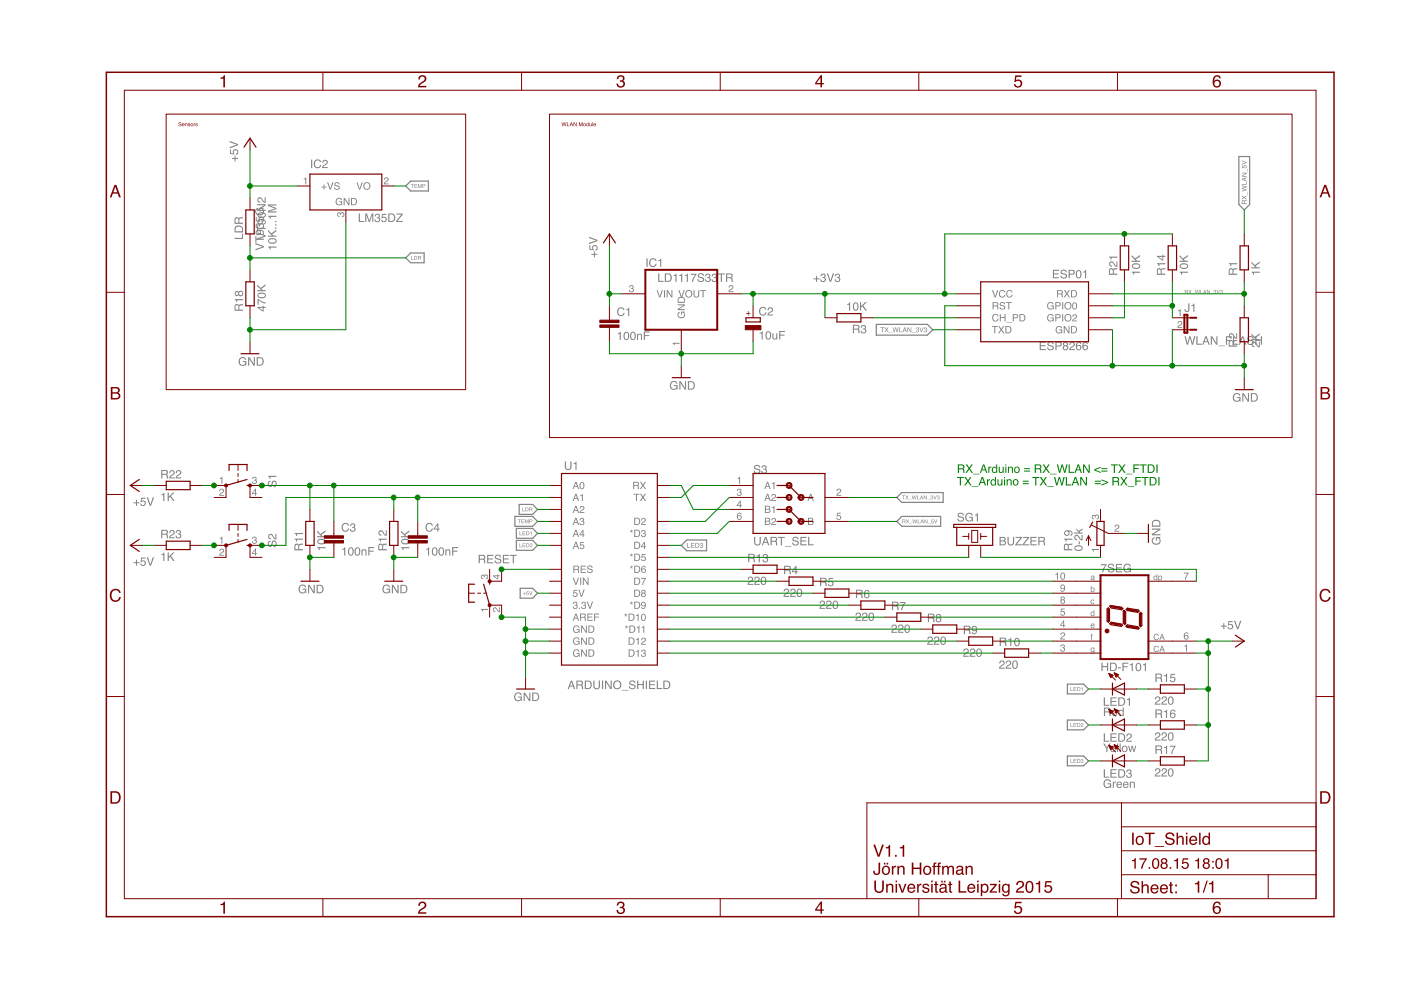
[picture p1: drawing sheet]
<svg xmlns="http://www.w3.org/2000/svg" width="297mm" height="210mm" viewBox="0 0 297 210" stroke-linecap="round" stroke-linejoin="round" font-family="sans-serif">
<g fill="#808080">
<path d="M231.3 127.2l.5-.1 .2 .3h-.1a.26 .26 0 0 0-.4 0 .26 .26 0 0 0 0 .4 .26 .26 0 0 0 .4-.1h.1a.45 .45 0 0 1-.7 .3 .45 .45 0 0 1 0-.8z"/>
<path d="M231.4 134.5l.2-.1-.1 .2 .1 .3h-.1v.8h-.2v-.8h-.1z"/>
<path d="M251 121.4h1l-.6 1.5h-.2l.1-.3 .5-1h-.8z"/>
<path d="M225 134.2a.52 .52 0 0 1 .8 .2 .52 .52 0 0 1-.5 .7l-.3 .3h.8v.2h-1l.2-.5a.59 .59 0 0 0 .5-.8h-.3l-.2 .3h-.2z"/>
<path d="M225 129h.7v.2h-.6l-.1 .4a.52 .52 0 0 1 .8 .3 .52 .52 0 0 1-.4 .7 .52 .52 0 0 1-.6-.5h.2a.33 .33 0 0 0 .5 .2 .33 .33 0 0 0 0-.5 .33 .33 0 0 0-.5 0h-.2z"/>
<path d="M251.1 136.9l.6-.3v1.5h-.2v-1h-.4z"/>
<path d="M225 136.7a.43 .43 0 0 1 .6 0 .43 .43 0 0 1 0 .6 .5 .5 0 0 1-.1 .9 .5 .5 0 0 1-.7-.5h.2a.3 .3 0 0 0 .4 .3 .3 .3 0 0 0 0-.6h-.2v-.1a.25 .25 0 0 0 .4-.2 .25 .25 0 0 0-.3-.3l-.5 .3z"/>
<path d="M46.6 101.4l.6-.3v1.5h-.2v-1.1h-.4z"/>
<path d="M53.6 101.2a.43 .43 0 0 1 .7-.1 .43 .43 0 0 1-.1 .7 .5 .5 0 0 1-.1 .8 .5 .5 0 0 1-.7-.5h.2a.3 .3 0 0 0 .5 .3 .3 .3 0 0 0 0-.5h-.3l.1-.2a.25 .25 0 0 0 .3-.2 .25 .25 0 0 0-.2-.3l-.5 .4z"/>
<path d="M46.7 103.7a.52 .52 0 0 1 .8 .3 .52 .52 0 0 1-.5 .6l-.3 .3h.8v.2h-1l.1-.5a.59 .59 0 0 0 .6-.7l-.4-.1-.1 .3h-.2z"/>
<path d="M46.6 114.1l.6-.3v1.5h-.2v-1.1h-.4z"/>
<path d="M53.6 113.9a.43 .43 0 0 1 .7-.1 .43 .43 0 0 1-.1 .7 .5 .5 0 0 1-.1 .8 .5 .5 0 0 1-.7-.5h.2a.3 .3 0 0 0 .5 .3 .3 .3 0 0 0 0-.5h-.3l.1-.2a.25 .25 0 0 0 .3-.2 .25 .25 0 0 0-.2-.3l-.5 .4z"/>
<path d="M46.7 116.4a.52 .52 0 0 1 .8 .3 .52 .52 0 0 1-.5 .6l-.3 .3h.8v.2h-1l.1-.5a.59 .59 0 0 0 .6-.7l-.4-.1-.1 .3h-.2z"/>
<path d="M249.8 65.8l.5-.3v1.5h-.2v-1h-.3z"/>
<path d="M249.8 68.2a.52 .52 0 0 1 .9 .2 .52 .52 0 0 1-.6 .7l-.3 .3h.9v.2h-1.1l.2-.5a.59 .59 0 0 0 .6-.8h-.4l-.1 .3h-.2z"/>
<path d="M64.4 37.9l.5-.3v1.5h-.2v-1.1h-.3z"/>
<path d="M81.6 37.7a.52 .52 0 0 1 .8 .2 .52 .52 0 0 1-.5 .7l-.3 .3h.8v.2h-1l.2-.5a.59 .59 0 0 0 .5-.8h-.4l-.1 .3h-.2z"/>
<path d="M71.6 45.1l.3-.1 .3 .2a.5 .5 0 0 1 .9 .1 .5 .5 0 0 1-.6 .7v-.2a.3 .3 0 0 0 .3-.4 .3 .3 0 0 0-.5 0v.2h-.2a.25 .25 0 0 0-.2-.4 .25 .25 0 0 0-.2 .3l.3 .5-.5-.3z"/>
<path d="M102 129.1h1.5v.2h-1.1v.4h-.2z"/>
<path d="M102.1 122l.3-.2 .3 .2a.5 .5 0 0 1 .8 .1 .5 .5 0 0 1-.5 .7v-.2a.3 .3 0 0 0 .3-.4 .3 .3 0 0 0-.5 0v.2h-.2a.25 .25 0 0 0-.2-.4 .25 .25 0 0 0-.3 .3l.3 .5-.4-.3z"/>
<path d="M104.6 128.9a.87 .87 0 0 1 1.1 .6l.1 .1v-.8h.2v1l-.5-.2a.59 .59 0 0 0-.8-.6v.4l.3 .2v.2l-.3-.1-.2-.3z"/>
<path d="M133.6 60.5a.43 .43 0 0 1 .6 0 .43 .43 0 0 1-.1 .6 .5 .5 0 0 1-.1 .9 .5 .5 0 0 1-.6-.5h.1a.3 .3 0 0 0 .5 .3 .3 .3 0 0 0 0-.5h-.2v-.2a.25 .25 0 0 0 .3-.2 .25 .25 0 0 0-.2-.3l-.5 .3z"/>
<path d="M154.7 60.5a.52 .52 0 0 1 .8 .3 .52 .52 0 0 1-.5 .7l-.3 .3h.8v.1h-1l.1-.4a.59 .59 0 0 0 .6-.8h-.4l-.1 .3h-.2z"/>
<path d="M142.6 72.7h1.5v.2h-1.1v.3h-.1z"/>
<path d="M156.4 101.4l.5-.3v1.5h-.2v-1.1h-.3z"/>
<path d="M156.4 103.7a.43 .43 0 0 1 .7 0 .43 .43 0 0 1-.1 .6 .5 .5 0 0 1-.1 .9 .5 .5 0 0 1-.7-.5h.2a.3 .3 0 0 0 .4 .3 .3 .3 0 0 0 0-.6h-.2l.1-.1a.25 .25 0 0 0 .3-.2 .25 .25 0 0 0-.3-.3l-.5 .3z"/>
<path d="M177.5 103.7a.52 .52 0 0 1 .8 .3 .52 .52 0 0 1-.5 .6l-.3 .3h.8v.2h-1l.2-.5a.59 .59 0 0 0 .6-.7l-.4-.1-.2 .3h-.1z"/>
<path d="M177.5 108.7h.8v.2h-.7v.4a.52 .52 0 0 1 .7 .3 .52 .52 0 0 1-.3 .7 .52 .52 0 0 1-.7-.5h.2a.33 .33 0 0 0 .5 .2 .33 .33 0 0 0 0-.5 .33 .33 0 0 0-.5 0h-.1z"/>
<path d="M231.5 116.4h1.5v.2h-1.1v.4h-.1z"/>
<path d="M231.6 109.3l.3-.1 .3 .1a.5 .5 0 0 1 .8 .1 .5 .5 0 0 1-.5 .7v-.2a.3 .3 0 0 0 .3-.4 .3 .3 0 0 0-.5 0v.2h-.2a.25 .25 0 0 0-.2-.3 .25 .25 0 0 0-.3 .2l.4 .5-.5-.3z"/>
<path d="M236.5 111.3a.52 .52 0 0 1 .8 .3 .52 .52 0 0 1-.5 .6l-.3 .4h.8v.1h-1l.2-.4a.59 .59 0 0 0 .5-.8l-.3-.1-.2 .4h-.2z"/>
<path d="M54.1 51.5l1.8 .7v.2l-1.8 .7v-.3l1.6-.5-1.6-.5zM54.1 50h.3v.6h1.5v.2h-1.5v.7h-.3zM54.3 48.9a1.09 1.09 0 0 1 1.7 .4 .46 .46 0 0 1-.5 .6v-.3a.35 .35 0 0 0 .3-.4 .35 .35 0 0 0-.4-.2l-.3-.1a.58 .58 0 0 1 0 .8 .58 .58 0 0 1-.8 0 .58 .58 0 0 1 0-.8zM54.4 49.3a.37 .37 0 0 0 .7 0 .37 .37 0 0 0-.7 0zM54.3 47.5l.4-.1 .3 .2a.58 .58 0 0 1 1 .1 .58 .58 0 0 1-.6 .8v-.2a.35 .35 0 0 0 .4-.5 .35 .35 0 0 0-.7 0v.2h-.2a.29 .29 0 0 0-.2-.4 .29 .29 0 0 0-.3 .3l.1 .3 .3 .1v.2a.58 .58 0 0 1-.6-.4 .58 .58 0 0 1 .1-.6zM54.2 46h.2v.7l.5 .1a.61 .61 0 0 1 .3-.9 .61 .61 0 0 1 .8 .5 .61 .61 0 0 1-.5 .7v-.2a.38 .38 0 0 0 .2-.6 .38 .38 0 0 0-.6 0 .38 .38 0 0 0 .1 .6v.1l-1-.1zM54.3 44.2l.4-.1v.2a.65 .65 0 0 0-.2 1 .65 .65 0 0 0 .9 .1 .57 .57 0 0 0 .4-.7 .57 .57 0 0 0-.6-.4v.5h-.2v-.8h.9v.2l-.2 .1a.88 .88 0 0 1 .1 1.2 .88 .88 0 0 1-1.3 .1 .86 .86 0 0 1-.2-1.4z"/>
<path d="M56.9 52.3h1.7v.2h-1.2v.4h-.2zM57 50.7a1.06 1.06 0 0 1 1.7 .4 .97 .97 0 0 1-.9 .6 .97 .97 0 0 1-.9-.6zM57.1 50.9a.68 .68 0 0 0 1.1 .5l.2-.2a.66 .66 0 0 0-1-.4zM56.8 48.7l.7 .8 1.1-.8v.3l-.9 .7 .3 .3h.6v.2h-1.8v-.2h.9l-.9-.9zM58.3 48.2h.3v.3h-.3zM58.3 47.6h.3v.2h-.3zM58.3 46.9h.3v.2h-.3zM56.9 45.7h1.7v.3h-1.2v.4h-.2zM56.8 43.3h1.8v.3h-1.5l1.5 .5v.2l-1.5 .5h1.5v.3h-1.8v-.4l1.5-.5-1.5-.5z"/>
<path d="M121.2 144.6l-.3 .8h.5zM121 144.3h.3l.7 1.8h-.3l-.2-.5h-.7l-.2 .5h-.2zM122.4 144.5v.6h.6a.31 .31 0 0 0 .4-.3 .31 .31 0 0 0-.4-.3zM122.2 144.3h.8a.49 .49 0 0 1 .6 .3 .49 .49 0 0 1-.2 .6l.2 .2 .1 .7h-.3l-.1-.7-.3-.1h-.6v.8h-.2zM124.2 144.5v1.4h.5a.7 .7 0 0 0 .5-.7 .7 .7 0 0 0-.5-.7zM124 144.3h.7a.91 .91 0 0 1 .8 .9 .91 .91 0 0 1-.8 .9h-.7zM125.8 144.3h.2v1.1a.46 .46 0 0 0 .5 .5 .46 .46 0 0 0 .5-.5v-1.1h.2v1a.72 .72 0 0 1-.7 .8 .72 .72 0 0 1-.7-.8zM127.6 144.3h.3v1.8h-.3zM128.3 144.3h.3l.9 1.5v-1.5h.2v1.8h-.3l-.9-1.5v1.5h-.2zM130 145.2a.93 .93 0 0 1 1.8 0 .93 .93 0 0 1-1.8 0zM130.4 144.7a.68 .68 0 0 0 0 1 .68 .68 0 0 0 1-.2 .67 .67 0 0 0-.1-.8 .67 .67 0 0 0-.9 0zM131.8 146.3h1.4v.1h-1.4zM133.6 144.4a.7 .7 0 0 1 1.1 .4h-.2a.42 .42 0 0 0-.5-.3 .42 .42 0 0 0-.3 .4 1.45 1.45 0 0 1 1.1 .7 .73 .73 0 0 1-.8 .5 .73 .73 0 0 1-.7-.6h.3a.47 .47 0 0 0 .4 .4 .47 .47 0 0 0 .5-.4l-.1-.1a.89 .89 0 0 1-1-.7zM135.1 144.3h.2v.7h1v-.7h.2v1.8h-.2v-.8h-1v.8h-.2zM136.9 144.3h.3v1.8h-.3zM137.6 144.3h1.3v.2h-1.1v.6h1v.2h-1v.6h1.1v.2h-1.3zM139.2 144.3h.3v1.6h.9v.2h-1.2zM140.9 144.5v1.4h.4a.7 .7 0 0 0 .6-.7 .7 .7 0 0 0-.6-.7zM140.6 144.3h.8a.91 .91 0 0 1 .7 .9 .91 .91 0 0 1-.7 .9h-.8z"/>
<path d="M265.4 57.6h1.7v.2h-1.2v.4h-.2zM265.3 55.5l.7 .7 1.1-.8v.4l-.9 .6 .3 .3h.6v.2h-1.8v-.2h.9l-.9-.9z"/>
<path d="M265.5 72.6a.8 .8 0 0 1 1.2 .6l.2 .2v-1h.2v1.2a1.47 1.47 0 0 1-1.1-.9 .35 .35 0 0 0-.5 .3 .35 .35 0 0 0 .5 .4v.2a.6 .6 0 0 1-.6-.3 .6 .6 0 0 1 .1-.7zM265.3 70.7l.7 .7 1.1-.7v.3l-.9 .6 .3 .3h.6v.2h-1.8v-.2h.9l-.9-.9z"/>
<path d="M179.6 64.4l.6-.3v1.8h-.2v-1.3h-.4zM181 64.3a.63 .63 0 0 1 .8-.1 .63 .63 0 0 1 .2 .8 .65 .65 0 0 1-.5 .9 .65 .65 0 0 1-.7-.9zM181.3 64.4a.96 .96 0 0 0 .1 1.3 .85 .85 0 0 0 0-1.4zM182.3 64.1h.3v.8l.8-.8h.4l-.8 .7 .8 1.1h-.3l-.7-.9-.2 .2v.7h-.3z"/>
<path d="M233.5 140.5h.3v.7h.9v-.7h.2v1.8h-.2v-.9h-.9v.9h-.3zM235.6 140.7v1.4h.4a.7 .7 0 0 0 .6-.7 .7 .7 0 0 0-.6-.7zM235.3 140.5h.8a.91 .91 0 0 1 .7 .9 .91 .91 0 0 1-.7 .9h-.8zM237 141.5h.6v.2h-.6zM238 140.5h1.2v.2h-1v.6h.9v.2h-.9v.8h-.2zM239.5 140.9l.7-.4v1.8h-.3v-1.2h-.4zM241 140.7a.63 .63 0 0 1 .7 0 .63 .63 0 0 1 .3 .7 .65 .65 0 0 1-.6 .9 .65 .65 0 0 1-.6-.9zM241.2 140.8a.96 .96 0 0 0 .2 1.3 .85 .85 0 0 0 0-1.4zM242.3 140.9l.7-.4v1.8h-.3v-1.2h-.4z"/>
<path d="M166.4 124.9a.6 .6 0 0 1 .9 .3 .6 .6 0 0 1-.6 .8l-.4 .3h1v.2h-1.2a1.47 1.47 0 0 1 .9-1.1 .35 .35 0 0 0-.3-.4 .35 .35 0 0 0-.3 .4h-.3zM167.7 124.9a.6 .6 0 0 1 1 .3 .6 .6 0 0 1-.6 .8l-.4 .3h1v.2h-1.2a1.47 1.47 0 0 1 .9-1.1 .35 .35 0 0 0-.3-.4 .35 .35 0 0 0-.3 .4h-.3zM169.1 125a.63 .63 0 0 1 .8-.1 .63 .63 0 0 1 .2 .8 .65 .65 0 0 1-.6 .9 .65 .65 0 0 1-.6-.9zM169.3 125a.96 .96 0 0 0 .2 1.4 .85 .85 0 0 0 0-1.4z"/>
<path d="M174 127.4a.6 .6 0 0 1 .9 .3 .6 .6 0 0 1-.6 .8l-.3 .4h.9v.2h-1.2a1.47 1.47 0 0 1 1-1.1 .35 .35 0 0 0-.4-.5 .35 .35 0 0 0-.3 .5h-.2zM175.4 127.4a.6 .6 0 0 1 .9 .3 .6 .6 0 0 1-.6 .8l-.3 .4h.9v.2h-1.2a1.47 1.47 0 0 1 1-1.1 .35 .35 0 0 0-.4-.5 .35 .35 0 0 0-.3 .5h-.2zM176.7 127.5a.63 .63 0 0 1 .8 0 .63 .63 0 0 1 .2 .7 .65 .65 0 0 1-.6 .9 .65 .65 0 0 1-.6-.9zM176.9 127.6a.96 .96 0 0 0 .2 1.3 .85 .85 0 0 0 0-1.4z"/>
<path d="M181.6 130a.6 .6 0 0 1 .9 .3 .6 .6 0 0 1-.6 .8l-.3 .3h.9v.2h-1.2a1.47 1.47 0 0 1 1-1.1 .35 .35 0 0 0-.3-.4 .35 .35 0 0 0-.4 .4h-.2zM183 130a.6 .6 0 0 1 .9 .3 .6 .6 0 0 1-.6 .8l-.3 .3h.9v.2h-1.2a1.47 1.47 0 0 1 1-1.1 .35 .35 0 0 0-.3-.4 .35 .35 0 0 0-.4 .4h-.2zM184.3 130.1a.63 .63 0 0 1 .8-.1 .63 .63 0 0 1 .2 .7 .65 .65 0 0 1-.5 1 .65 .65 0 0 1-.7-.9zM184.6 130.1a.96 .96 0 0 0 .1 1.4 .85 .85 0 0 0 0-1.4z"/>
<path d="M189.2 132.5a.6 .6 0 0 1 1 .3 .6 .6 0 0 1-.7 .8l-.3 .4h1v.2h-1.2a1.47 1.47 0 0 1 .9-1.1 .35 .35 0 0 0-.3-.5 .35 .35 0 0 0-.4 .4h-.2zM190.6 132.5a.6 .6 0 0 1 .9 .3 .6 .6 0 0 1-.6 .8l-.3 .4h.9v.2h-1.2a1.47 1.47 0 0 1 1-1.1 .35 .35 0 0 0-.3-.5 .35 .35 0 0 0-.4 .4h-.2zM191.9 132.6a.63 .63 0 0 1 .8-.1 .63 .63 0 0 1 .2 .8 .65 .65 0 0 1-.5 .9 .65 .65 0 0 1-.7-.9zM192.2 132.7a.96 .96 0 0 0 .1 1.3 .85 .85 0 0 0 0-1.4z"/>
<path d="M196.8 135.1a.6 .6 0 0 1 1 .2 .6 .6 0 0 1-.6 .8l-.4 .4h1v.2h-1.2a1.47 1.47 0 0 1 .9-1.1 .35 .35 0 0 0-.3-.5 .35 .35 0 0 0-.4 .5h-.2zM198.2 135.1a.6 .6 0 0 1 1 .2 .6 .6 0 0 1-.6 .8l-.4 .4h1v.2h-1.2a1.47 1.47 0 0 1 .9-1.1 .35 .35 0 0 0-.3-.5 .35 .35 0 0 0-.4 .5h-.2zM199.6 135.1a.63 .63 0 0 1 .7 0 .63 .63 0 0 1 .3 .7 .65 .65 0 0 1-.6 .9 .65 .65 0 0 1-.6-.8zM199.8 135.2a.96 .96 0 0 0 .2 1.3 .85 .85 0 0 0 0-1.3z"/>
<path d="M204.4 137.6a.6 .6 0 0 1 1 .3 .6 .6 0 0 1-.6 .8l-.4 .3h1v.2h-1.2a1.47 1.47 0 0 1 .9-1.1 .35 .35 0 0 0-.3-.4 .35 .35 0 0 0-.3 .4h-.3zM205.8 137.6a.6 .6 0 0 1 1 .3 .6 .6 0 0 1-.6 .8l-.4 .3h1v.2h-1.2a1.47 1.47 0 0 1 .9-1.1 .35 .35 0 0 0-.3-.4 .35 .35 0 0 0-.3 .4h-.3zM207.2 137.7a.63 .63 0 0 1 .8-.1 .63 .63 0 0 1 .2 .8 .65 .65 0 0 1-.6 .9 .65 .65 0 0 1-.6-.9zM207.4 137.7a.96 .96 0 0 0 .2 1.4 .85 .85 0 0 0 0-1.4z"/>
<path d="M212.1 140.1a.6 .6 0 0 1 .9 .3 .6 .6 0 0 1-.6 .8l-.3 .4h.9v.2h-1.2a1.47 1.47 0 0 1 1-1.1 .35 .35 0 0 0-.4-.5 .35 .35 0 0 0-.3 .5h-.2zM213.5 140.1a.6 .6 0 0 1 .9 .3 .6 .6 0 0 1-.6 .8l-.3 .4h.9v.2h-1.2a1.47 1.47 0 0 1 .9-1.1 .35 .35 0 0 0-.3-.5 .35 .35 0 0 0-.3 .5h-.3zM214.8 140.2a.63 .63 0 0 1 .8 0 .63 .63 0 0 1 .2 .7 .65 .65 0 0 1-.6 .9 .65 .65 0 0 1-.6-.9zM215 140.3a.96 .96 0 0 0 .2 1.3 .85 .85 0 0 0 0-1.4z"/>
<path d="M67.3 116h1.7v.2h-1.2v.5h-.2zM67.4 114.5a1.06 1.06 0 0 1 1.7 .3 .97 .97 0 0 1-.9 .6 .97 .97 0 0 1-.9-.6zM67.5 114.6a.68 .68 0 0 0 1.1 .5l.2-.1a.66 .66 0 0 0-1-.5zM67.2 112.5l.7 .7 1.1-.7v.3l-.9 .6 .3 .3h.6v.2h-1.8v-.2h.9l-.9-.9z"/>
<path d="M261.6 83.6a.8 .8 0 0 1 1.4 .3h-.3a.65 .65 0 0 0-.9-.2 .65 .65 0 0 0-.1 .9 .57 .57 0 0 0 .6 .4 .57 .57 0 0 0 .5-.6h-.6v-.2h.8v1h-.1l-.1-.3a.88 .88 0 0 1-1.2 .1 .88 .88 0 0 1-.1-1.2zM263.4 83.4h.3l.9 1.4v-1.4h.2v1.8h-.3l-.9-1.5v1.5h-.2zM265.5 83.6v1.3h.4a.7 .7 0 0 0 .5-.6 .7 .7 0 0 0-.5-.7zM265.2 83.4h.7a.91 .91 0 0 1 .8 .9 .91 .91 0 0 1-.8 .9h-.7z"/>
<path d="M28.8 106h.2v.5h.6v.2h-.6v.5h-.2v-.5h-.5v-.2h.5zM29.9 105.5h.9v.2h-.7l-.1 .5a.61 .61 0 0 1 .9 .3 .61 .61 0 0 1-.4 .8 .61 .61 0 0 1-.8-.5h.3a.38 .38 0 0 0 .5 .2 .38 .38 0 0 0 .1-.6 .38 .38 0 0 0-.6 .1h-.2zM31.1 105.5h.3l.5 1.5 .5-1.5h.3l-.7 1.7h-.2z"/>
<path d="M259.4 132.1h.2v.6h.5v.2h-.5v.5h-.2v-.5h-.6v-.2h.6zM260.5 131.7h.9v.2h-.8l-.1 .5a.61 .61 0 0 1 .9 .3 .61 .61 0 0 1-.4 .8 .61 .61 0 0 1-.7-.5h.2a.38 .38 0 0 0 .6 .1 .38 .38 0 0 0 0-.6 .38 .38 0 0 0-.6 .1h-.2zM261.6 131.6h.3l.5 1.5 .5-1.5h.3l-.7 1.8h-.2z"/>
<path d="M125.4 53.8h.5v-.5h.2v.5h.6v.2h-.6v.6h-.2v-.6h-.5zM124.9 52h.3v.8l.4 .1a.61 .61 0 0 1 .3-.9 .61 .61 0 0 1 .8 .4 .61 .61 0 0 1-.5 .7v-.2a.38 .38 0 0 0 .2-.6 .38 .38 0 0 0-.6 0 .38 .38 0 0 0 .1 .6v.2l-1-.2zM124.9 50.2l1.8 .7v.2l-1.8 .7v-.3l1.5-.5-1.5-.5z"/>
<path d="M85.1 116h1.7v.2h-1.2v.5h-.2zM85.2 114.5a1.06 1.06 0 0 1 1.6 .3 .97 .97 0 0 1-.9 .6 .97 .97 0 0 1-.9-.6zM85.3 114.6a.68 .68 0 0 0 1.1 .5l.2-.1a.66 .66 0 0 0-1-.5zM85 112.5l.7 .7 1.1-.7v.3l-.9 .6 .3 .3h.6v.2h-1.8v-.2h.9l-.9-.9z"/>
<path d="M109.3 147.1a.8 .8 0 0 1 1.3 .3h-.2a.65 .65 0 0 0-1-.2 .65 .65 0 0 0-.1 .9 .57 .57 0 0 0 .7 .4 .57 .57 0 0 0 .4-.6h-.5v-.2h.7v.9h-.1l-.1-.2a.88 .88 0 0 1-1.2 .1 .88 .88 0 0 1-.1-1.3zM111 146.8h.3l.9 1.5v-1.5h.2v1.8h-.2l-.9-1.4v1.4h-.3zM113.1 147.1v1.3h.4a.7 .7 0 0 0 .6-.7 .7 .7 0 0 0-.6-.6zM112.8 146.8h.8a.91 .91 0 0 1 .7 .9 .91 .91 0 0 1-.7 .9h-.8z"/>
<path d="M63.5 124.2a.8 .8 0 0 1 1.4 .3h-.2a.65 .65 0 0 0-1-.2 .65 .65 0 0 0-.1 1 .57 .57 0 0 0 .7 .3 .57 .57 0 0 0 .4-.6h-.6v-.2h.8v1h-.1l-.1-.2a.88 .88 0 0 1-1.2 0 .88 .88 0 0 1-.1-1.2zM65.3 124h.3l.9 1.4v-1.4h.2v1.8h-.2l-1-1.5v1.5h-.2zM67.4 124.2v1.4h.4a.7 .7 0 0 0 .6-.7 .7 .7 0 0 0-.6-.7zM67.1 124h.7a.91 .91 0 0 1 .8 .9 .91 .91 0 0 1-.8 .9h-.7z"/>
<path d="M81.3 124.2a.8 .8 0 0 1 1.4 .3h-.3a.65 .65 0 0 0-.9-.2 .65 .65 0 0 0-.1 1 .57 .57 0 0 0 .6 .3 .57 .57 0 0 0 .5-.6h-.6v-.2h.8v1h-.1l-.1-.2a.88 .88 0 0 1-1.2 0 .88 .88 0 0 1-.1-1.2zM83.1 124h.3l.9 1.4v-1.4h.2v1.8h-.3l-.9-1.5v1.5h-.2zM85.1 124.2v1.4h.5a.7 .7 0 0 0 .5-.7 .7 .7 0 0 0-.5-.7zM84.9 124h.7a.91 .91 0 0 1 .8 .9 .91 .91 0 0 1-.8 .9h-.7z"/>
<path d="M158.7 122.4a.6 .6 0 0 1 1 .3 .6 .6 0 0 1-.6 .7l-.4 .4h1v.2h-1.2a1.47 1.47 0 0 1 .9-1.1 .35 .35 0 0 0-.3-.5 .35 .35 0 0 0-.3 .5h-.3zM160.1 122.4a.6 .6 0 0 1 1 .3 .6 .6 0 0 1-.6 .7l-.4 .4h1v.2h-1.2a1.47 1.47 0 0 1 .9-1.1 .35 .35 0 0 0-.3-.5 .35 .35 0 0 0-.4 .5h-.2zM161.5 122.4a.63 .63 0 0 1 .7 0 .63 .63 0 0 1 .3 .7 .65 .65 0 0 1-.6 1 .65 .65 0 0 1-.6-.9zM161.7 122.5a.96 .96 0 0 0 .2 1.4 .85 .85 0 0 0 0-1.4z"/>
<path d="M251.1 71.3h.3l.3 1.5 .5-1.5h.2l.4 1.5 .4-1.5h.2l-.4 1.8h-.3l-.4-1.5-.4 1.5h-.3zM253.6 71.3h.3v1.6h.9v.2h-1.2zM255.7 71.6l-.3 .8h.6zM255.6 71.3h.2l.7 1.8h-.3l-.2-.5h-.7l-.2 .5h-.2zM256.7 71.3h.3l.9 1.4v-1.4h.2v1.8h-.2l-1-1.5v1.5h-.2zM258.3 73.3h1.4v.1h-1.4zM259.9 71.3h1.3v.2h-1v.6h.8v.2h-.8v.8h-.3zM261.4 71.3h.3v1.6h.9v.2h-1.2zM263.5 71.6l-.3 .8h.5zM263.3 71.3h.3l.7 1.8h-.3l-.2-.5h-.7l-.2 .5h-.2zM264.6 71.4a.7 .7 0 0 1 1.2 .4h-.2a.42 .42 0 0 0-.5-.3 .42 .42 0 0 0-.4 .4 1.45 1.45 0 0 1 1.1 .7 .73 .73 0 0 1-.7 .5 .73 .73 0 0 1-.7-.6h.2a.47 .47 0 0 0 .5 .4 .47 .47 0 0 0 .5-.4l-.1-.1a.89 .89 0 0 1-1-.7zM266.2 71.3h.2v.7h.9v-.7h.3v1.8h-.3v-.8h-.9v.8h-.2z"/>
<path d="M250.1 57.6h1.8v.2h-1.3v.4h-.1zM250.2 56.1a1.06 1.06 0 0 1 1.7 .3 .97 .97 0 0 1-.9 .6 .97 .97 0 0 1-.9-.6zM250.4 56.2a.68 .68 0 0 0 1.1 .5l.2-.1a.66 .66 0 0 0-1.1-.5zM250.1 54.1l.7 .7 1.1-.7v.3l-.9 .6 .2 .3h.7v.2h-1.8v-.2h.8l-.8-.9z"/>
<path d="M234.3 150.2v.6h.6a.31 .31 0 0 0 .3-.2 .31 .31 0 0 0-.3-.4zM234.1 150h.8a.49 .49 0 0 1 .5 .3 .49 .49 0 0 1-.2 .6l.2 .2 .1 .7h-.3v-.6l-.4-.2h-.5v.8h-.2zM235.9 150.7a.6 .6 0 0 1 .7-.2 .6 .6 0 0 1 .3 .7h-.9a.37 .37 0 0 0 .2 .5 .37 .37 0 0 0 .5-.3h.2a.65 .65 0 0 1-1 .3 .65 .65 0 0 1 0-1zM236.1 150.8l-.1 .3h.7l-.2-.4zM237.4 150.8a.45 .45 0 0 0-.1 .6 .45 .45 0 0 0 .7 .1 .45 .45 0 0 0 .1-.6 .45 .45 0 0 0-.7-.1zM237.4 150.6l.4-.1 .2 .2v-.7h.3v1.8h-.2v-.2a.6 .6 0 0 1-.9 .1 .6 .6 0 0 1 0-.9z"/>
<path d="M233.9 157.6h.3l.5 .9 .5-.9h.3l-.7 1.1v.7h-.2v-.7zM235.5 158.3a.6 .6 0 0 1 .8-.1 .6 .6 0 0 1 .2 .6h-.9a.37 .37 0 0 0 .3 .5 .37 .37 0 0 0 .4-.3h.2a.65 .65 0 0 1-1 .4 .65 .65 0 0 1 0-1.1zM235.7 158.4l-.1 .3h.7l-.2-.4zM236.8 157.6h.2v1.8h-.2zM237.4 157.6h.2v1.8h-.2zM238.2 158.4a.43 .43 0 0 0-.1 .7 .43 .43 0 0 0 .7-.2v-.3a.36 .36 0 0 0-.3-.3 .36 .36 0 0 0-.3 .1zM237.8 158.8a.7 .7 0 0 1 1.4 0 .7 .7 0 0 1-1.4 0zM239.2 158.1h.2l.3 1.1 .2-1.1h.3l.2 1 .3-1h.2l-.4 1.3h-.2l-.3-1-.2 1h-.2z"/>
<path d="M234.2 165.5a.8 .8 0 0 1 1.4 .3h-.3a.65 .65 0 0 0-.9-.2 .65 .65 0 0 0-.1 .9 .57 .57 0 0 0 .6 .4 .57 .57 0 0 0 .5-.6h-.6v-.2h.8v.9h-.2v-.2a.88 .88 0 0 1-1.2 .1 .88 .88 0 0 1-.1-1.2zM235.9 165.7h.3v.3l.4-.3v.2l-.4 .3v.8h-.3zM236.9 165.9a.6 .6 0 0 1 .7-.1 .6 .6 0 0 1 .3 .7h-1a.37 .37 0 0 0 .3 .4 .37 .37 0 0 0 .5-.3h.2a.65 .65 0 0 1-1 .4 .65 .65 0 0 1 0-1.1zM237 166l-.1 .3h.8l-.2-.4zM238.3 165.9a.6 .6 0 0 1 .7-.1 .6 .6 0 0 1 .3 .7h-1a.37 .37 0 0 0 .3 .4 .37 .37 0 0 0 .4-.3h.3a.65 .65 0 0 1-1 .4 .65 .65 0 0 1 0-1.1zM238.4 166l-.1 .3h.8l-.2-.4zM239.5 165.7h.3v.2a.46 .46 0 0 1 .5-.2 .46 .46 0 0 1 .3 .5v.8h-.2v-.8a.32 .32 0 0 0-.4-.3 .32 .32 0 0 0-.2 .5v.6h-.3z"/>
<path d="M245.1 147.8a.6 .6 0 0 1 .9 .2 .6 .6 0 0 1-.6 .8l-.3 .4h.9v.2h-1.2a1.47 1.47 0 0 1 1-1.1 .35 .35 0 0 0-.3-.5 .35 .35 0 0 0-.4 .5h-.2zM246.5 147.8a.6 .6 0 0 1 .9 .2 .6 .6 0 0 1-.6 .8l-.3 .4h.9v.2h-1.2a1.47 1.47 0 0 1 1-1.1 .35 .35 0 0 0-.4-.5 .35 .35 0 0 0-.3 .5h-.2zM247.8 147.8a.63 .63 0 0 1 .8 0 .63 .63 0 0 1 .2 .7 .65 .65 0 0 1-.6 .9 .65 .65 0 0 1-.6-.8zM248.1 147.9a.96 .96 0 0 0 .1 1.3 .85 .85 0 0 0 0-1.4z"/>
<path d="M245.1 155.4a.6 .6 0 0 1 .9 .3 .6 .6 0 0 1-.6 .7l-.3 .4h.9v.2h-1.2a1.47 1.47 0 0 1 1-1.1 .35 .35 0 0 0-.3-.5 .35 .35 0 0 0-.4 .5h-.2zM246.5 155.4a.6 .6 0 0 1 .9 .3 .6 .6 0 0 1-.6 .7l-.3 .4h.9v.2h-1.2a1.47 1.47 0 0 1 1-1.1 .35 .35 0 0 0-.4-.5 .35 .35 0 0 0-.3 .5h-.2zM247.8 155.4a.63 .63 0 0 1 .8 0 .63 .63 0 0 1 .2 .7 .65 .65 0 0 1-.6 1 .65 .65 0 0 1-.6-.9zM248.1 155.5a.96 .96 0 0 0 .1 1.4 .85 .85 0 0 0 0-1.4z"/>
<path d="M245.1 163a.6 .6 0 0 1 .9 .3 .6 .6 0 0 1-.6 .8l-.3 .3h.9v.2h-1.2a1.47 1.47 0 0 1 1-1.1 .35 .35 0 0 0-.3-.4 .35 .35 0 0 0-.4 .4h-.2zM246.5 163a.6 .6 0 0 1 .9 .3 .6 .6 0 0 1-.6 .8l-.3 .3h.9v.2h-1.2a1.47 1.47 0 0 1 1-1.1 .35 .35 0 0 0-.4-.4 .35 .35 0 0 0-.3 .4h-.2zM247.8 163.1a.63 .63 0 0 1 .8-.1 .63 .63 0 0 1 .2 .8 .65 .65 0 0 1-.6 .9 .65 .65 0 0 1-.6-.9zM248.1 163.1a.96 .96 0 0 0 .1 1.4 .85 .85 0 0 0 0-1.4z"/>
<path d="M54.5 49.2l1.8 .7v.3l-1.8 .6v-.3l1.6-.5-1.6-.5zM54.5 47.7h.2v.6h1.6v.3h-1.6v.6h-.2zM54.7 46.6a1.09 1.09 0 0 1 1.7 .4 .46 .46 0 0 1-.5 .6v-.3a.35 .35 0 0 0 .3-.4 .35 .35 0 0 0-.4-.2l-.3-.1a.58 .58 0 0 1 0 .9 .58 .58 0 0 1-.8-.1 .58 .58 0 0 1 0-.8zM54.8 47a.37 .37 0 0 0 .7 0 .37 .37 0 0 0-.7 0zM54.7 45.2a1.06 1.06 0 0 1 1.7 .4 .97 .97 0 0 1-.9 .6 .97 .97 0 0 1-.9-.6zM54.8 45.4a.68 .68 0 0 0 1.1 .5l.2-.2a.66 .66 0 0 0-1-.4zM54.5 43.3h1.8v.3l-1.4 .9h1.4v.2h-1.8v-.3l1.5-.9h-1.5zM54.7 42a.8 .8 0 0 1 1.2 .6l.2 .2v-1h.2v1.2a1.47 1.47 0 0 1-1.1-.9 .35 .35 0 0 0-.4 .3 .35 .35 0 0 0 .4 .4v.2a.6 .6 0 0 1-.6-.4 .6 .6 0 0 1 .1-.6z"/>
<path d="M54.9 65.3l.8 .5v-.5zM54.6 65.1h1.1v-.3h.2v.3h.4v.2h-.4v.7h-.2l-1.1-.8zM54.6 63.4l1.7 .7v.3l-.7-.3-.8-.4v.9h-.2zM54.7 62.3a1.06 1.06 0 0 1 1.7 .4 .97 .97 0 0 1-.9 .6 .97 .97 0 0 1-.9-.6zM54.8 62.5a.68 .68 0 0 0 1.1 .5l.2-.2a.66 .66 0 0 0-1-.5zM54.5 60.3l.7 .7 1.1-.7v.3l-.9 .6 .3 .3h.6v.2h-1.8v-.2h.9l-.9-.9z"/>
<path d="M50.8 75.9a.8 .8 0 0 1 1.4 .4h-.2a.65 .65 0 0 0-1-.2 .65 .65 0 0 0-.1 .9 .57 .57 0 0 0 .7 .4 .57 .57 0 0 0 .4-.6h-.6v-.2h.8v.9h-.1l-.1-.2a.88 .88 0 0 1-1.2 .1 .88 .88 0 0 1-.1-1.3zM52.6 75.7h.3l.9 1.5v-1.5h.2v1.8h-.2l-1-1.4v1.4h-.2zM54.7 76v1.3h.4a.7 .7 0 0 0 .6-.7 .7 .7 0 0 0-.6-.6zM54.4 75.7h.8a.91 .91 0 0 1 .7 .9 .91 .91 0 0 1-.8 .9h-.7z"/>
<path d="M76.1 45.3h.2v1.5h.9v.3h-1.1zM77.4 45.3h.4l.5 1.5 .5-1.5h.4v1.8h-.3v-1.5l-.5 1.5h-.2l-.5-1.5v1.5h-.3zM79.6 45.4a.5 .5 0 0 1 .8 0 .5 .5 0 0 1-.1 .7 .58 .58 0 0 1-.1 1 .58 .58 0 0 1-.8-.6h.2a.35 .35 0 0 0 .5 .4 .35 .35 0 0 0 0-.6h-.2v-.2a.29 .29 0 0 0 .4-.2 .29 .29 0 0 0-.3-.4l-.3 .2v.2h-.3zM81 45.3h.9v.3h-.7l-.1 .4a.61 .61 0 0 1 .9 .3 .61 .61 0 0 1-.4 .8 .61 .61 0 0 1-.8-.5h.2a.38 .38 0 0 0 .6 .2 .38 .38 0 0 0 .1-.6 .38 .38 0 0 0-.6 .1h-.2zM82.6 45.5v1.4h.4a.7 .7 0 0 0 .6-.7 .7 .7 0 0 0-.6-.7zM82.3 45.3h.7a.91 .91 0 0 1 .8 .9 .91 .91 0 0 1-.8 .9h-.7zM84.1 45.3h1.3v.2l-1.1 1.3h1.1v.3h-1.4v-.2l1.1-1.4h-1z"/>
<path d="M49.2 33.5h.5v-.5h.2v.5h.6v.2h-.6v.6h-.2v-.6h-.5zM48.8 31.7h.2v.8h.5a.61 .61 0 0 1 .2-.8 .61 .61 0 0 1 .9 .4 .61 .61 0 0 1-.6 .7v-.2a.38 .38 0 0 0 .2-.6 .38 .38 0 0 0-.6 0 .38 .38 0 0 0 .1 .6v.2l-.9-.2zM48.7 29.9l1.8 .6v.3l-1.8 .7v-.3l1.5-.5-1.5-.5z"/>
<path d="M28.8 118.7h.2v.5h.6v.2h-.6v.5h-.2v-.5h-.5v-.2h.5zM29.9 118.2h.9v.2h-.7l-.1 .5a.61 .61 0 0 1 .9 .3 .61 .61 0 0 1-.4 .8 .61 .61 0 0 1-.8-.5h.3a.38 .38 0 0 0 .5 .2 .38 .38 0 0 0 .1-.6 .38 .38 0 0 0-.6 .1h-.2zM31.1 118.2h.3l.5 1.5 .5-1.5h.3l-.7 1.7h-.2z"/>
<path d="M142.3 81a.8 .8 0 0 1 1.3 .4h-.2a.65 .65 0 0 0-1-.3 .65 .65 0 0 0-.1 1 .57 .57 0 0 0 .7 .3 .57 .57 0 0 0 .4-.5h-.5v-.2h.8v.9h-.2l-.1-.2a.88 .88 0 0 1-1.2 0 .88 .88 0 0 1-.1-1.2zM144 80.8h.3l.9 1.5v-1.5h.3v1.8h-.3l-.9-1.4v1.4h-.3zM146.1 81v1.4h.4a.7 .7 0 0 0 .6-.7 .7 .7 0 0 0-.6-.7zM145.8 80.8h.8a.91 .91 0 0 1 .7 .9 .91 .91 0 0 1-.7 .9h-.8z"/>
<path d="M240 57.6h1.7v.2h-1.2v.4h-.2zM240.1 56.1a1.06 1.06 0 0 1 1.7 .3 .97 .97 0 0 1-.9 .6 .97 .97 0 0 1-.9-.6zM240.2 56.2a.68 .68 0 0 0 1.1 .5l.2-.1a.66 .66 0 0 0-1-.5zM239.9 54.1l.7 .7 1.1-.7v.3l-.9 .6 .3 .3h.6v.2h-1.8v-.2h.9l-.9-.9z"/>
<path d="M34.2 104.8l.7-.3v1.7h-.3v-1.2h-.4zM35.5 104.4h.3v.9l.9-.9h.3l-.8 .8 .8 1h-.3l-.6-.9-.3 .3v.6h-.3z"/>
<path d="M34.2 117.5l.7-.3v1.7h-.3v-1.2h-.4zM35.5 117.1h.3v.9l.9-.9h.3l-.8 .8 .8 1h-.3l-.6-.9-.3 .3v.6h-.3z"/>
<path d="M139.6 58h.2v1.5h.9v.3h-1.1zM141.2 58.2v1.4h.4a.7 .7 0 0 0 .6-.7 .7 .7 0 0 0-.6-.7zM141 58h.7a.91 .91 0 0 1 .7 .9 .91 .91 0 0 1-.7 .9h-.7zM142.8 58.4l.6-.4v1.8h-.2v-1.3h-.4zM144 58.4l.6-.4v1.8h-.2v-1.3h-.4zM145.2 58.4l.6-.4v1.8h-.2v-1.3h-.4zM146.4 58h1.3l-.8 1.8h-.2l.1-.5 .6-1h-1zM148.1 58.1a.7 .7 0 0 1 1.1 .4h-.2a.42 .42 0 0 0-.4-.4 .42 .42 0 0 0-.4 .4 1.45 1.45 0 0 1 1.1 .8 .73 .73 0 0 1-.8 .5 .73 .73 0 0 1-.6-.6h.2a.47 .47 0 0 0 .5 .4 .47 .47 0 0 0 .4-.4v-.1a.89 .89 0 0 1-1.1-.8zM149.7 58.1a.5 .5 0 0 1 .7 0 .5 .5 0 0 1 0 .7 .58 .58 0 0 1-.1 1 .58 .58 0 0 1-.8-.6h.2a.35 .35 0 0 0 .5 .4 .35 .35 0 0 0 0-.6h-.3l.1-.2a.29 .29 0 0 0 .4-.2 .29 .29 0 0 0-.3-.4l-.3 .2-.1 .2h-.2zM151.1 58.1a.5 .5 0 0 1 .7 0 .5 .5 0 0 1 0 .7 .58 .58 0 0 1-.1 1 .58 .58 0 0 1-.8-.6h.2a.35 .35 0 0 0 .5 .4 .35 .35 0 0 0 0-.6h-.3l.1-.2a.29 .29 0 0 0 .4-.2 .29 .29 0 0 0-.3-.4l-.3 .2-.1 .2h-.2zM152.2 58h1.5v.2h-.6v1.6h-.3v-1.6h-.6zM154.2 58.2v.6h.5a.31 .31 0 0 0 .4-.3 .31 .31 0 0 0-.3-.3zM153.9 58h.9a.49 .49 0 0 1 .5 .3 .49 .49 0 0 1-.2 .6l.2 .2 .1 .7h-.3l-.1-.7-.3-.1h-.5v.8h-.3z"/>
<path d="M131 70.7l.6-.4v1.8h-.2v-1.3h-.4zM132.4 70.5a.63 .63 0 0 1 .8 0 .63 .63 0 0 1 .2 .7 .65 .65 0 0 1-.6 .9 .65 .65 0 0 1-.6-.9zM132.6 70.6a.96 .96 0 0 0 .2 1.3 .85 .85 0 0 0 0-1.4zM133.8 70.5a.63 .63 0 0 1 .8 0 .63 .63 0 0 1 .2 .7 .65 .65 0 0 1-.6 .9 .65 .65 0 0 1-.6-.9zM134 70.6a.96 .96 0 0 0 .2 1.3 .85 .85 0 0 0 0-1.4zM135.1 70.8h.2v.2a.46 .46 0 0 1 .5-.2 .46 .46 0 0 1 .3 .4v.9h-.2v-.8a.32 .32 0 0 0-.4-.3 .32 .32 0 0 0-.2 .4v.7h-.2zM136.5 70.3h1.2v.2h-1v.5h.9v.3h-.9v.8h-.2z"/>
<path d="M72.6 116.4l.6-.4v1.8h-.2v-1.3h-.4zM74 116.2a.63 .63 0 0 1 .8 0 .63 .63 0 0 1 .2 .7 .65 .65 0 0 1-.6 .9 .65 .65 0 0 1-.6-.9zM74.2 116.3a.96 .96 0 0 0 .2 1.3 .85 .85 0 0 0 0-1.4zM75.4 116.2a.63 .63 0 0 1 .7 0 .63 .63 0 0 1 .3 .7 .65 .65 0 0 1-.6 .9 .65 .65 0 0 1-.6-.9zM75.6 116.3a.96 .96 0 0 0 .2 1.3 .85 .85 0 0 0 0-1.4zM76.6 116.5h.3v.2a.46 .46 0 0 1 .5-.2 .46 .46 0 0 1 .3 .4v.9h-.2v-.8a.32 .32 0 0 0-.4-.3 .32 .32 0 0 0-.2 .4v.7h-.3zM78.1 116h1.2v.2h-1v.6h.9v.2h-.9v.8h-.2z"/>
<path d="M90.3 116.4l.7-.4v1.8h-.3v-1.3h-.4zM91.8 116.2a.63 .63 0 0 1 .7 0 .63 .63 0 0 1 .3 .7 .65 .65 0 0 1-.6 .9 .65 .65 0 0 1-.6-.9zM92 116.3a.96 .96 0 0 0 .2 1.3 .85 .85 0 0 0 0-1.4zM93.1 116.2a.63 .63 0 0 1 .8 0 .63 .63 0 0 1 .3 .7 .65 .65 0 0 1-.6 .9 .65 .65 0 0 1-.6-.9zM93.4 116.3a.96 .96 0 0 0 .1 1.3 .85 .85 0 0 0 .1-1.4zM94.4 116.5h.2v.2a.46 .46 0 0 1 .6-.2 .46 .46 0 0 1 .3 .4v.9h-.2v-.8a.32 .32 0 0 0-.4-.3 .32 .32 0 0 0-.3 .4v.7h-.2zM95.9 116h1.2v.2h-1v.6h.9v.2h-.9v.8h-.2z"/>
<path d="M159.9 113.8h.2v1.1a.46 .46 0 0 0 .5 .6 .46 .46 0 0 0 .4-.6v-1.1h.3v1a.72 .72 0 0 1-.7 .9 .72 .72 0 0 1-.7-.9zM162.3 114.1l-.3 .8h.6zM162.2 113.8h.3l.6 1.8h-.2l-.2-.5h-.7l-.2 .5h-.3zM163.6 114v.7h.6a.31 .31 0 0 0 .3-.3 .31 .31 0 0 0-.3-.4zM163.4 113.8h.8a.49 .49 0 0 1 .6 .3 .49 .49 0 0 1-.3 .6l.2 .2 .2 .7h-.3l-.1-.6-.3-.1h-.6v.7h-.2zM164.9 113.8h1.5v.2h-.6v1.6h-.2v-1.6h-.7zM166.4 115.8h1.4v.1h-1.4zM168.2 113.9a.7 .7 0 0 1 1.1 .5h-.2a.42 .42 0 0 0-.4-.4 .42 .42 0 0 0-.4 .4 1.45 1.45 0 0 1 1.1 .7 .73 .73 0 0 1-.8 .6 .73 .73 0 0 1-.7-.7h.3a.47 .47 0 0 0 .4 .5 .47 .47 0 0 0 .5-.5h-.1a.89 .89 0 0 1-1-.8zM169.7 113.8h1.3v.3h-1.1v.5h1v.2h-1v.6h1.1v.2h-1.3zM171.3 113.8h.3v1.6h.9v.2h-1.2z"/>
<path d="M227.9 115.8a1.06 1.06 0 0 1 1.7 .4 .97 .97 0 0 1-.9 .6 .97 .97 0 0 1-.9-.6zM228 116a.68 .68 0 0 0 1.1 .5l.2-.2a.66 .66 0 0 0-1-.4zM228.7 114.8h.2v.6h-.2zM227.9 113.5a.8 .8 0 0 1 1.2 .7l.2 .2v-1h.2v1.2a1.47 1.47 0 0 1-1.1-.9 .35 .35 0 0 0-.5 .3 .35 .35 0 0 0 .5 .3v.3a.6 .6 0 0 1-.6-.4 .6 .6 0 0 1 .1-.7zM228.2 112.1l.5 .5 .8-.6v.3l-.6 .4 .1 .2h.5v.2h-1.8v-.2h1.1l-.6-.5z"/>
<path d="M244.4 114.1l.4-.2v.2a.65 .65 0 0 0-.3 1 .65 .65 0 0 0 1 .1 .57 .57 0 0 0 .4-.7 .57 .57 0 0 0-.6-.4v.6h-.2v-.8h.9v.1l-.2 .1a.88 .88 0 0 1 0 1.2 .88 .88 0 0 1-1.2 .1 .86 .86 0 0 1-.2-1.3zM244.2 112.1h1.8v.2l-1.4 1h1.4v.2h-1.8v-.3l1.5-.9h-1.5zM244.6 110.6l-.1 .2-.1 .6h1.4v-.4a.72 .72 0 0 0-1.2-.4zM244.5 110.4a.97 .97 0 0 1 1.5 .6v.7h-1.8l.1-1z"/>
<path d="M161.1 70.6l.6-.4v1.8h-.2v-1.3h-.4zM162.5 70.4a.63 .63 0 0 1 .8 0 .63 .63 0 0 1 .2 .7 .65 .65 0 0 1-.6 .9 .65 .65 0 0 1-.6-.9zM162.7 70.5a.96 .96 0 0 0 .2 1.3 .85 .85 0 0 0 0-1.4zM163.8 70.7h.2v.9l.2 .2 .3-.2 .1-.9h.2v1.3h-.2v-.2a.45 .45 0 0 1-.5 .2 .45 .45 0 0 1-.3-.4zM165.2 70.2h1.2v.2h-1v.5h.9v.3h-.9v.8h-.2z"/>
<path d="M212.2 114v.6h.4a.29 .29 0 0 0 .4-.3 .29 .29 0 0 0-.4-.3zM212.2 114.8v.6l.8-.1-.1-.5zM211.9 113.8h.8a.44 .44 0 0 1 .5 .3 .44 .44 0 0 1-.2 .6 .51 .51 0 0 1 .3 .6 .51 .51 0 0 1-.6 .3h-.8zM213.6 113.8h.3v1.1a.46 .46 0 0 0 .4 .6 .46 .46 0 0 0 .5-.6v-1.1h.2v1a.72 .72 0 0 1-.7 .9 .72 .72 0 0 1-.7-.9zM215.3 113.8h1.4v.2l-1.1 1.4h1.1v.2h-1.4v-.2l1.1-1.4h-1.1zM216.9 113.8h1.3v.2l-1.1 1.4h1.1v.2h-1.4v-.2l1.1-1.4h-1zM218.5 113.8h1.3v.3h-1.1v.5h1v.2h-1v.6h1.1v.2h-1.3zM220.4 114v.7h.5a.31 .31 0 0 0 .4-.3 .31 .31 0 0 0-.3-.4zM220.1 113.8h.9a.49 .49 0 0 1 .5 .3 .49 .49 0 0 1-.2 .6l.2 .2 .1 .7h-.3v-.6l-.4-.1h-.5v.7h-.3z"/>
<path d="M224 69.3a.68 .68 0 0 1 1.2 .3h-.2a.58 .58 0 0 0-1 .1 .58 .58 0 0 0 .5 .8 .45 .45 0 0 0 .5-.5h-.5v-.1h.7v.8l-.2-.2a.77 .77 0 0 1-1.1-.1 .77 .77 0 0 1 .1-1.1zM225.5 69.1h.3l.8 1.3v-1.3h.1v1.6h-.2l-.8-1.3v1.3h-.2zM227.3 69.3v1.2h.4a.6 .6 0 0 0 .5-.6 .6 .6 0 0 0-.5-.6zM227.1 69.1h.6a.78 .78 0 0 1 .7 .8 .78 .78 0 0 1-.7 .8h-.6z"/>
<path d="M222.2 66.8a.68 .68 0 0 1 1.2 .3h-.2a.58 .58 0 0 0-1 .1 .58 .58 0 0 0 .5 .8 .45 .45 0 0 0 .5-.5h-.5v-.2h.7v.8l-.2-.2a.77 .77 0 0 1-1.1 0 .77 .77 0 0 1 .1-1.1zM223.8 66.6h.6a.44 .44 0 0 1 .5 .4 .44 .44 0 0 1-.5 .5h-.4v.6h-.2zM224 66.8v.5h.4a.27 .27 0 0 0 .3-.3 .27 .27 0 0 0-.3-.2zM225.2 66.6h.2v1.5h-.2zM225.7 67.4a.79 .79 0 0 1 1.5 0 .79 .79 0 0 1-1.5 0zM225.9 67.3a.59 .59 0 0 0 1.1 0 .59 .59 0 0 0-1.1 0zM227.5 66.7a.52 .52 0 0 1 .8 .3 .52 .52 0 0 1-.5 .7l-.3 .3h.8v.1h-1l.2-.4a.59 .59 0 0 0 .6-.8l-.4-.1-.2 .4h-.1z"/>
<path d="M222.2 64.2a.68 .68 0 0 1 1.2 .3h-.2a.58 .58 0 0 0-1 .1 .58 .58 0 0 0 .5 .9 .45 .45 0 0 0 .5-.5h-.5v-.2h.7v.8l-.2-.2a.77 .77 0 0 1-1.1 0 .77 .77 0 0 1 .1-1.2zM223.8 64.1h.6a.44 .44 0 0 1 .5 .4 .44 .44 0 0 1-.5 .5h-.4v.6h-.2zM224 64.2v.6h.4a.27 .27 0 0 0 .3-.3 .27 .27 0 0 0-.3-.3zM225.2 64.1h.2v1.5h-.2zM225.7 64.8a.79 .79 0 0 1 1.5 0 .79 .79 0 0 1-1.5 0zM225.9 64.8a.59 .59 0 0 0 1.1 0 .59 .59 0 0 0-1.1 0zM227.5 64.3a.64 .64 0 0 1 .8 .1 .64 .64 0 0 1 0 .8 .53 .53 0 0 1-.7 .4 .53 .53 0 0 1-.3-.7zM227.7 64.3a.83 .83 0 0 0 .1 1.2 .7 .7 0 0 0 0-1.2z"/>
<path d="M224.3 61.7v.5h.5a.27 .27 0 0 0 .3-.2 .27 .27 0 0 0-.3-.3zM224.1 61.5h.7a.42 .42 0 0 1 .5 .3 .42 .42 0 0 1-.2 .5l.3 .8h-.3v-.6l-.3-.1h-.5v.7h-.2zM225.6 61.5h.2l.4 .6 .4-.6h.2l-.5 .8 .6 .8h-.3l-.4-.7-.4 .7h-.3l.6-.8zM227.3 61.7v1.2h.4a.6 .6 0 0 0 .4-.6 .6 .6 0 0 0-.4-.6zM227.1 61.5h.6a.78 .78 0 0 1 .6 .8 .78 .78 0 0 1-.6 .8h-.6z"/>
<path d="M210.3 69.1h1.2v.2h-.5v1.4h-.2v-1.4h-.5zM211.6 69.1h.3l.4 .6 .4-.6h.2l-.5 .8 .6 .8h-.3l-.4-.7-.4 .7h-.3l.6-.8zM213.4 69.3v1.2h.3a.6 .6 0 0 0 .5-.6 .6 .6 0 0 0-.5-.6zM213.2 69.1h.6a.78 .78 0 0 1 .6 .8 .78 .78 0 0 1-.6 .8h-.6z"/>
<path d="M210.5 66.8a.66 .66 0 0 1 .7-.2 .66 .66 0 0 1 .5 .5h-.2a.55 .55 0 0 0-.8-.2 .55 .55 0 0 0-.1 .8l.1 .1a.46 .46 0 0 0 .5 .2 .46 .46 0 0 0 .3-.4h.2a.73 .73 0 0 1-1 .5 .73 .73 0 0 1-.3-1.1zM212 66.6h.2v.6h.8v-.6h.2v1.5h-.2v-.7h-.8v.7h-.2zM213.4 68.3l1.1 .1zM214.7 66.6h.7a.44 .44 0 0 1 .5 .4 .44 .44 0 0 1-.5 .5h-.5v.6h-.2zM214.9 66.8v.5h.4a.27 .27 0 0 0 .4-.3 .27 .27 0 0 0-.4-.2zM216.3 66.8v1.2h.4a.6 .6 0 0 0 .5-.6 .6 .6 0 0 0-.5-.6zM216.1 66.6h.7a.78 .78 0 0 1 .6 .8 .78 .78 0 0 1-.6 .7h-.7z"/>
<path d="M210.7 64.2v.6h.4a.27 .27 0 0 0 .4-.3 .27 .27 0 0 0-.3-.3zM210.5 64.1h.7a.42 .42 0 0 1 .4 .2 .42 .42 0 0 1-.1 .5l.2 .8h-.2l-.1-.6-.3-.1h-.4v.7h-.2zM212.1 64.2l.4-.2a.5 .5 0 0 1 .6 .5h-.2a.36 .36 0 0 0-.4-.3 .36 .36 0 0 0-.3 .4h.1a.66 .66 0 0 1 .8 .8 .66 .66 0 0 1-.7 .2 .66 .66 0 0 1-.5-.5h.2a.4 .4 0 0 0 .4 .4 .4 .4 0 0 0 .4-.4v-.1a.64 .64 0 0 1-.7-.2 .64 .64 0 0 1-.1-.6zM213.3 64.1h1.2v.1h-.5v1.4h-.2v-1.4h-.5z"/>
<path d="M210.3 61.5h.2l.5 1.3 .4-1.3h.3l-.6 1.6h-.2zM212 61.7a.66 .66 0 0 1 .6-.2 .66 .66 0 0 1 .5 .5h-.2a.55 .55 0 0 0-.8-.2 .55 .55 0 0 0 0 .8v.1a.46 .46 0 0 0 .5 .2 .46 .46 0 0 0 .3-.4h.2a.73 .73 0 0 1-1 .5 .73 .73 0 0 1-.2-1.1zM213.5 61.7a.66 .66 0 0 1 .7-.2 .66 .66 0 0 1 .5 .5h-.2a.55 .55 0 0 0-.8-.2 .55 .55 0 0 0-.1 .8l.1 .1a.46 .46 0 0 0 .5 .2 .46 .46 0 0 0 .3-.4h.2a.73 .73 0 0 1-1.1 .5 .73 .73 0 0 1-.2-1.1z"/>
<path d="M220.4 72.4h1.3v.3h-1v.5h1v.2h-1v.6h1.1v.2h-1.4zM222.2 72.6a.7 .7 0 0 1 1.2 .4h-.2a.42 .42 0 0 0-.5-.4 .42 .42 0 0 0-.4 .4 1.45 1.45 0 0 1 1.1 .7 .73 .73 0 0 1-.7 .6 .73 .73 0 0 1-.7-.6h.2a.47 .47 0 0 0 .5 .4 .47 .47 0 0 0 .5-.5h-.1a.89 .89 0 0 1-1-.8zM223.8 72.4h.8a.52 .52 0 0 1 .5 .6 .52 .52 0 0 1-.5 .5h-.6v.7h-.2zM224 72.7v.6h.5a.31 .31 0 0 0 .4-.3 .31 .31 0 0 0-.4-.3zM225.6 73a.3 .3 0 0 0 .6 0 .3 .3 0 0 0-.6 0zM225.5 73.8a.4 .4 0 0 0 .8 0 .4 .4 0 0 0-.8 0zM225.5 72.6a.5 .5 0 0 1 .7 0 .5 .5 0 0 1 0 .7 .54 .54 0 0 1 .1 .8 .54 .54 0 0 1-.8 0 .54 .54 0 0 1 .1-.8l-.2-.3zM226.9 72.6a.6 .6 0 0 1 1 .3 .6 .6 0 0 1-.6 .8l-.4 .3h1v.2h-1.2a1.47 1.47 0 0 1 .9-1.1 .35 .35 0 0 0-.3-.4 .35 .35 0 0 0-.3 .4h-.3zM228.3 72.7l.6-.2 .3 .3 .1 .1h-.3a.36 .36 0 0 0-.4-.2 .36 .36 0 0 0-.3 .4v.2a.58 .58 0 0 1 .9 .2 .58 .58 0 0 1-.4 .8 .58 .58 0 0 1-.7-.6zM228.3 73.7a.4 .4 0 0 0 .8 0 .4 .4 0 0 0-.8 0zM229.7 72.7l.6-.2 .3 .3v.1h-.2a.36 .36 0 0 0-.4-.2 .36 .36 0 0 0-.3 .4v.2a.58 .58 0 0 1 .9 .2 .58 .58 0 0 1-.4 .8 .58 .58 0 0 1-.7-.6zM229.7 73.7a.4 .4 0 0 0 .8 0 .4 .4 0 0 0-.8 0z"/>
<path d="M223.2 57.2h1.3v.2h-1v.6h1v.2h-1v.6h1.1v.2h-1.4zM225 57.3a.7 .7 0 0 1 1.2 .4h-.2a.42 .42 0 0 0-.5-.3 .42 .42 0 0 0-.4 .4 1.45 1.45 0 0 1 1.1 .7 .73 .73 0 0 1-.7 .5 .73 .73 0 0 1-.7-.6h.2a.47 .47 0 0 0 .5 .4 .47 .47 0 0 0 .5-.4l-.1-.1a.89 .89 0 0 1-1-.7zM226.6 57.2h.8a.52 .52 0 0 1 .5 .5 .52 .52 0 0 1-.5 .5h-.6v.8h-.2zM226.8 57.4v.6h.5a.31 .31 0 0 0 .4-.3 .31 .31 0 0 0-.4-.3zM228.3 57.4a.63 .63 0 0 1 .8 0 .63 .63 0 0 1 .2 .7 .65 .65 0 0 1-.6 .9 .65 .65 0 0 1-.6-.8zM228.5 57.5a.96 .96 0 0 0 .2 1.3 .85 .85 0 0 0 0-1.4zM229.6 57.6l.7-.3v1.7h-.2v-1.2h-.5z"/>
<path d="M134.5 102.3v.6h.4a.27 .27 0 0 0 .4-.3 .27 .27 0 0 0-.3-.3zM134.2 102.2h.8a.42 .42 0 0 1 .4 .2 .42 .42 0 0 1-.2 .5l.3 .8h-.2l-.1-.6-.3-.1h-.4v.7h-.3zM135.7 102.2h.2l.4 .5 .4-.5h.3l-.5 .7 .5 .8h-.3l-.4-.6-.4 .6h-.3l.6-.8z"/>
<path d="M134.3 104.7h1.3v.2h-.5v1.3h-.3v-1.3h-.5zM135.7 104.7h.2l.4 .6 .4-.6h.3l-.5 .7 .5 .8h-.3l-.4-.6-.4 .6h-.3l.6-.8z"/>
<path d="M134.7 110v1.1h.3a.6 .6 0 0 0 .5-.6 .6 .6 0 0 0-.5-.5zM134.5 109.8h.6a.78 .78 0 0 1 .6 .7 .78 .78 0 0 1-.6 .8h-.6zM136.1 109.9a.52 .52 0 0 1 .8 .3 .52 .52 0 0 1-.5 .6l-.3 .3h.8v.2h-1l.2-.5a.59 .59 0 0 0 .6-.7l-.4-.1-.2 .3h-.2z"/>
<path d="M133.6 112.5h.2v-.2h.1v.2h.3v.1l-.2 .1 .1 .2h-.1l-.1-.2-.2 .2h-.1l.2-.2-.3-.1zM134.7 112.5v1.2h.4a.6 .6 0 0 0 .4-.6 .6 .6 0 0 0-.5-.6zM134.5 112.3h.6a.78 .78 0 0 1 .6 .8 .78 .78 0 0 1-.6 .7h-.6zM136.1 112.4a.43 .43 0 0 1 .6 0 .43 .43 0 0 1 0 .7 .5 .5 0 0 1-.1 .8 .5 .5 0 0 1-.7-.5h.2a.3 .3 0 0 0 .4 .3 .3 .3 0 0 0 0-.5h-.2l.1-.2a.25 .25 0 0 0 .3-.2 .25 .25 0 0 0-.3-.3l-.5 .3z"/>
<path d="M134.7 115v1.2h.3a.6 .6 0 0 0 .5-.6 .6 .6 0 0 0-.5-.6zM134.5 114.9h.6a.78 .78 0 0 1 .6 .7 .78 .78 0 0 1-.6 .8h-.6zM136.5 115.2l-.4 .7h.4zM136.6 114.9h.1v1h.3v.1h-.3v.4h-.2v-.4h-.6z"/>
<path d="M133.6 117.5l.2 .1v-.2h.1v.2l.3-.1v.2h-.2l.1 .2-.1 .1-.1-.2-.2 .2-.1-.1 .2-.2h-.3zM134.7 117.6v1.1h.4a.6 .6 0 0 0 .4-.5 .6 .6 0 0 0-.5-.6zM134.5 117.4h.6a.78 .78 0 0 1 .6 .8 .78 .78 0 0 1-.6 .7h-.6zM136.1 117.5h.8v.1h-.7v.5a.52 .52 0 0 1 .7 .2 .52 .52 0 0 1-.3 .7 .52 .52 0 0 1-.7-.5h.2a.33 .33 0 0 0 .5 .2 .33 .33 0 0 0 0-.5 .33 .33 0 0 0-.5 .1h-.1z"/>
<path d="M133.6 120.1l.2 .1v-.3h.1v.3l.3-.1v.1l-.2 .1 .1 .2h-.1l-.1-.2-.2 .2h-.1l.2-.2-.3-.1zM134.7 120.1v1.2h.4a.6 .6 0 0 0 .4-.6 .6 .6 0 0 0-.5-.6zM134.5 119.9h.6a.78 .78 0 0 1 .6 .8 .78 .78 0 0 1-.6 .8h-.6zM136.1 120.1l.6-.1 .2 .4-.6-.2-.2 .5a.51 .51 0 0 1 .8 .2 .51 .51 0 0 1-.4 .7 .51 .51 0 0 1-.6-.6zM136.1 121a.35 .35 0 0 0 .7 0 .35 .35 0 0 0-.7 0z"/>
<path d="M134.7 122.6v1.2h.3a.6 .6 0 0 0 .5-.6 .6 .6 0 0 0-.5-.6zM134.5 122.5h.6a.78 .78 0 0 1 .6 .7 .78 .78 0 0 1-.6 .8h-.6zM135.9 122.5h1.1l-.7 1.5h-.2l.1-.3 .5-1h-.8z"/>
<path d="M134.7 125.2v1.2h.3a.6 .6 0 0 0 .5-.6 .6 .6 0 0 0-.5-.6zM134.5 125h.6a.78 .78 0 0 1 .6 .8 .78 .78 0 0 1-.6 .7h-.6zM136.2 125.5a.25 .25 0 0 0 .5 0 .25 .25 0 0 0-.5 0zM136.1 126.1a.31 .31 0 0 0 .6 0 .31 .31 0 0 0-.6 0zM136.1 125.2a.43 .43 0 0 1 .6-.1 .43 .43 0 0 1 0 .6 .46 .46 0 0 1 .1 .7 .46 .46 0 0 1-.7 0 .46 .46 0 0 1 .1-.7l-.2-.2z"/>
<path d="M133.6 127.7l.2 .1v-.3h.1v.3l.3-.1v.1l-.2 .1 .1 .2-.1 .1-.1-.2-.2 .2-.1-.1 .2-.2-.3-.1zM134.7 127.7v1.2h.4a.6 .6 0 0 0 .4-.6 .6 .6 0 0 0-.5-.6zM134.5 127.5h.6a.78 .78 0 0 1 .6 .8 .78 .78 0 0 1-.6 .8h-.6zM136 127.7a.66 .66 0 0 1 .9 .2 .66 .66 0 0 1-.1 .9 .46 .46 0 0 1-.4 .3 .46 .46 0 0 1-.5-.4h.2a.3 .3 0 0 0 .4 .3 .3 .3 0 0 0 .2-.4v-.2a.48 .48 0 0 1-.7 0 .48 .48 0 0 1 0-.7zM136.1 128.1a.35 .35 0 0 0 .7 0 .35 .35 0 0 0-.7 0z"/>
<path d="M132.4 130.2l.2 .1v-.2h.1v.2l.3-.1v.2h-.2l.1 .2-.1 .1-.1-.2-.2 .2-.1-.1 .2-.2h-.3zM133.5 130.3v1.1h.3a.6 .6 0 0 0 .5-.5 .6 .6 0 0 0-.5-.6zM133.3 130.1h.6a.78 .78 0 0 1 .6 .8 .78 .78 0 0 1-.6 .7h-.6zM134.8 130.4l.6-.3v1.5h-.2v-1h-.4zM136.1 130.3a.64 .64 0 0 1 .8 .1 .64 .64 0 0 1 0 .8 .53 .53 0 0 1-.7 .4 .53 .53 0 0 1-.3-.7zM136.3 130.3a.83 .83 0 0 0 .1 1.2 .7 .7 0 0 0 0-1.2z"/>
<path d="M132.6 132.8l.2 .1v-.3h.1v.3l.2-.1 .1 .1-.3 .1 .2 .2h-.1l-.2-.2-.1 .2h-.1l.1-.2-.2-.1zM133.6 132.8v1.2h.4a.6 .6 0 0 0 .5-.6 .6 .6 0 0 0-.5-.6zM133.4 132.6h.7a.78 .78 0 0 1 .6 .8 .78 .78 0 0 1-.6 .8h-.7zM135 133l.6-.3v1.5h-.2v-1.1h-.4zM136 133l.6-.3v1.5h-.2v-1.1h-.4z"/>
<path d="M133.5 135.3v1.2h.4a.6 .6 0 0 0 .4-.6 .6 .6 0 0 0-.4-.6zM133.3 135.2h.6a.78 .78 0 0 1 .6 .7 .78 .78 0 0 1-.6 .8h-.6zM134.9 135.5l.5-.3v1.5h-.2v-1.1h-.3zM136.1 135.3a.52 .52 0 0 1 .8 .2 .52 .52 0 0 1-.5 .7l-.3 .3h.8v.2h-1l.2-.5a.59 .59 0 0 0 .6-.7l-.4-.1-.2 .3h-.2z"/>
<path d="M133.5 137.9v1.2h.4a.6 .6 0 0 0 .4-.6 .6 .6 0 0 0-.4-.6zM133.3 137.7h.6a.78 .78 0 0 1 .6 .8 .78 .78 0 0 1-.6 .7h-.6zM134.9 138l.5-.2v1.4h-.2v-1h-.3zM136.1 137.8a.43 .43 0 0 1 .6 0 .43 .43 0 0 1 0 .6 .5 .5 0 0 1-.1 .9 .5 .5 0 0 1-.7-.5h.2a.3 .3 0 0 0 .4 .3 .3 .3 0 0 0 0-.5h-.2v-.2a.25 .25 0 0 0 .4-.2 .25 .25 0 0 0-.3-.3l-.5 .3z"/>
<path d="M122.1 102.4l-.2 .7h.4zM122 102.2h.2l.6 1.5h-.2l-.2-.5h-.6l-.2 .5h-.2zM123 102.3a.64 .64 0 0 1 .9 .2 .64 .64 0 0 1 0 .8 .53 .53 0 0 1-.7 .4 .53 .53 0 0 1-.3-.7zM123.3 102.4a.83 .83 0 0 0 .1 1.2 .7 .7 0 0 0 0-1.2z"/>
<path d="M122.1 104.9l-.2 .7h.4zM122 104.7h.2l.6 1.5h-.2l-.2-.4h-.6l-.2 .4h-.2zM123 105l.6-.3v1.5h-.2v-1h-.4z"/>
<path d="M122.1 107.5l-.2 .6h.4zM122 107.2h.2l.6 1.6h-.2l-.2-.5h-.6l-.2 .5h-.2zM123.1 107.4a.52 .52 0 0 1 .8 .2 .52 .52 0 0 1-.5 .7l-.3 .3h.8v.2h-1l.2-.5a.59 .59 0 0 0 .5-.8h-.4l-.1 .3h-.2z"/>
<path d="M122.1 110l-.2 .7h.4zM122 109.8h.2l.6 1.5h-.2l-.2-.5h-.6l-.2 .5h-.2zM123.1 109.9a.43 .43 0 0 1 .6 0 .43 .43 0 0 1 0 .6 .5 .5 0 0 1-.1 .9 .5 .5 0 0 1-.7-.6h.2a.3 .3 0 0 0 .4 .4 .3 .3 0 0 0 0-.6h-.2v-.1a.25 .25 0 0 0 .3-.2 .25 .25 0 0 0-.2-.3l-.5 .3z"/>
<path d="M122.1 112.5l-.2 .7h.4zM122 112.3h.2l.6 1.5h-.2l-.2-.4h-.6l-.2 .4h-.2zM123.5 112.6l-.5 .7h.5zM123.5 112.3h.2v1h.2v.2h-.2v.3h-.2v-.3h-.6z"/>
<path d="M122.1 115.1l-.2 .7h.4zM122 114.9h.2l.6 1.5h-.2l-.2-.5h-.6l-.2 .5h-.2zM123 114.9h.8v.2h-.6l-.1 .4a.52 .52 0 0 1 .8 .3 .52 .52 0 0 1-.4 .7 .52 .52 0 0 1-.6-.5h.2a.33 .33 0 0 0 .5 .2 .33 .33 0 0 0 0-.5 .33 .33 0 0 0-.5 0h-.2z"/>
<path d="M121.4 122.5h.3l.4 1.3 .4-1.3h.3l-.6 1.5h-.2zM123 122.5h.2v1.5h-.2zM123.6 122.5h.2l.8 1.2v-1.2h.2v1.5h-.3l-.7-1.2v1.2h-.2z"/>
<path d="M121.8 120.1v.5h.5a.27 .27 0 0 0 .3-.2 .27 .27 0 0 0-.3-.3zM121.6 119.9h.7a.42 .42 0 0 1 .5 .3 .42 .42 0 0 1-.2 .5l.2 .8h-.2l-.1-.6-.3-.1h-.4v.7h-.2zM123.1 119.9h1.1v.2h-.9v.5h.9v.2h-.9v.5h.9v.2h-1.1zM124.6 120l.5-.1a.5 .5 0 0 1 .5 .5h-.2a.36 .36 0 0 0-.3-.3 .36 .36 0 0 0-.4 .3l.1 .1a.66 .66 0 0 1 .8 .8 .66 .66 0 0 1-.7 .2 .66 .66 0 0 1-.4-.5h.1a.4 .4 0 0 0 .5 .3 .4 .4 0 0 0 .4-.3l-.1-.1a.64 .64 0 0 1-.6-.2 .64 .64 0 0 1-.2-.7z"/>
<path d="M121.6 125.1h.8v.2h-.6l-.1 .4a.52 .52 0 0 1 .7 .2 .52 .52 0 0 1-.3 .7 .52 .52 0 0 1-.6-.4h.1a.33 .33 0 0 0 .5 .1 .33 .33 0 0 0 .1-.5 .33 .33 0 0 0-.5 .1h-.2zM122.6 125h.3l.4 1.3 .4-1.3h.3l-.6 1.5h-.2z"/>
<path d="M122.1 130.3l-.2 .7h.4zM122 130.1h.2l.6 1.5h-.2l-.2-.4h-.6l-.2 .4h-.2zM123.2 130.3v.5h.5a.27 .27 0 0 0 .3-.3 .27 .27 0 0 0-.3-.2zM123 130.1h.7a.42 .42 0 0 1 .5 .3 .42 .42 0 0 1-.2 .5l.3 .7h-.3l-.1-.5-.2-.1h-.5v.6h-.2zM124.5 130.1h1.2v.2h-1v.4h.9v.2h-.9v.5h1v.2h-1.2zM126 130.1h1v.2h-.8v.4h.7v.2h-.7v.7h-.2z"/>
<path d="M121.7 132.8a.68 .68 0 0 1 1.2 .3h-.2a.58 .58 0 0 0-1 .1 .58 .58 0 0 0 .5 .8 .45 .45 0 0 0 .5-.5h-.5v-.2h.7v.9l-.2-.2a.77 .77 0 0 1-1.1-.1 .77 .77 0 0 1 .1-1.1zM123.2 132.6h.3l.7 1.3v-1.3h.2v1.6h-.2l-.8-1.3v1.3h-.2zM125 132.8v1.2h.3a.6 .6 0 0 0 .5-.6 .6 .6 0 0 0-.5-.6zM124.8 132.6h.6a.78 .78 0 0 1 .6 .8 .78 .78 0 0 1-.6 .8h-.6z"/>
<path d="M121.7 135.3a.68 .68 0 0 1 1.2 .3h-.2a.58 .58 0 0 0-1 .1 .58 .58 0 0 0 .5 .9 .45 .45 0 0 0 .5-.5h-.5v-.2h.7v.8l-.2-.2a.77 .77 0 0 1-1.1 0 .77 .77 0 0 1 .1-1.2zM123.2 135.2h.3l.7 1.2v-1.2h.2v1.5h-.2l-.8-1.2v1.2h-.2zM125 135.3v1.2h.3a.6 .6 0 0 0 .5-.6 .6 .6 0 0 0-.5-.6zM124.8 135.2h.6a.78 .78 0 0 1 .6 .7 .78 .78 0 0 1-.6 .8h-.6z"/>
<path d="M121.7 137.9a.68 .68 0 0 1 1.2 .3h-.2a.58 .58 0 0 0-1 .1 .58 .58 0 0 0 .5 .8 .45 .45 0 0 0 .5-.5h-.5v-.2h.7v.8l-.2-.2a.77 .77 0 0 1-1.1 0 .77 .77 0 0 1 .1-1.1zM123.2 137.7h.3l.7 1.2v-1.2h.2v1.5h-.2l-.8-1.2v1.2h-.2zM125 137.9v1.2h.3a.6 .6 0 0 0 .5-.6 .6 .6 0 0 0-.5-.6zM124.8 137.7h.6a.78 .78 0 0 1 .6 .8 .78 .78 0 0 1-.6 .7h-.6z"/>
<path d="M121.6 127.7a.43 .43 0 0 1 .7-.1 .43 .43 0 0 1-.1 .7 .5 .5 0 0 1-.1 .9 .5 .5 0 0 1-.7-.6h.2a.3 .3 0 0 0 .5 .3 .3 .3 0 0 0 0-.5h-.3l.1-.2a.25 .25 0 0 0 .3-.2 .25 .25 0 0 0-.2-.2l-.5 .3zM122.8 128.9h.2v.2h-.2zM123.4 127.7a.43 .43 0 0 1 .7-.1 .43 .43 0 0 1-.1 .7 .5 .5 0 0 1-.1 .9 .5 .5 0 0 1-.7-.6h.2a.3 .3 0 0 0 .4 .3 .3 .3 0 0 0 0-.5h-.2l.1-.2a.25 .25 0 0 0 .3-.2 .25 .25 0 0 0-.3-.2l-.4 .3zM124.4 127.5h.2l.5 1.4 .4-1.4h.2l-.5 1.6h-.2z"/>
<path d="M119.8 97.8h.2v1.1a.46 .46 0 0 0 .5 .6 .46 .46 0 0 0 .4-.6v-1.1h.3v1a.72 .72 0 0 1-.7 .9 .72 .72 0 0 1-.7-.9zM121.6 98.2l.6-.3v1.7h-.2v-1.2h-.4z"/>
<path d="M260.9 57.1l-.2 .9h.6v-.8zM260.7 57l.4-.1 .3 .2 .2-.2 .7-.1v.3l-.6 .1-.2 .3v.5h.8v.3h-1.8v-1zM260.6 55.8h1.7v.2h-1.2v.4h-.2z"/>
<path d="M260.9 72.4l-.2 .9h.6v-.9zM260.7 72.2l.4-.1 .3 .2 .2-.2 .7-.1v.3l-.6 .1-.2 .3v.6h.8v.2h-1.8v-1zM260.7 70.8a.8 .8 0 0 1 1.2 .6l.2 .2v-1h.2v1.2a1.47 1.47 0 0 1-1.1-.9 .35 .35 0 0 0-.5 .3 .35 .35 0 0 0 .5 .4v.2a.6 .6 0 0 1-.6-.4 .6 .6 0 0 1 .1-.6z"/>
<path d="M181.1 69.1v.6h.5a.31 .31 0 0 0 .4-.3 .31 .31 0 0 0-.3-.3zM180.8 68.9h.9a.49 .49 0 0 1 .5 .3 .49 .49 0 0 1-.2 .6l.2 .2 .1 .7h-.3l-.1-.7-.3-.1h-.5v.8h-.3zM182.7 69a.5 .5 0 0 1 .7 0 .5 .5 0 0 1 0 .7 .58 .58 0 0 1-.1 1 .58 .58 0 0 1-.8-.6h.2a.35 .35 0 0 0 .5 .4 .35 .35 0 0 0 0-.6l-.3-.1 .1-.1a.29 .29 0 0 0 .4-.3 .29 .29 0 0 0-.3-.3l-.3 .2-.1 .2h-.2z"/>
<path d="M233.4 119.6h1.2l-.7 1.7h-.2l.1-.5 .6-1h-1zM235.1 119.7a.7 .7 0 0 1 1.1 .4h-.2a.42 .42 0 0 0-.5-.4 .42 .42 0 0 0-.3 .4 1.45 1.45 0 0 1 1.1 .7 .73 .73 0 0 1-.8 .6 .73 .73 0 0 1-.7-.6h.3a.47 .47 0 0 0 .4 .4 .47 .47 0 0 0 .5-.4l-.1-.1a.89 .89 0 0 1-1-.8zM236.6 119.5h1.3v.3h-1.1v.5h1v.2h-1v.6h1.1v.2h-1.3zM238.4 119.8a.8 .8 0 0 1 1.4 .3h-.3a.65 .65 0 0 0-.9-.2 .65 .65 0 0 0-.1 .9 .57 .57 0 0 0 .6 .4 .57 .57 0 0 0 .5-.6h-.6v-.2h.8v.9h-.2v-.2a.88 .88 0 0 1-1.2 .1 .88 .88 0 0 1-.1-1.2z"/>
<path d="M244.7 137.1l.7-.2 .3 .4-.3-.2a.47 .47 0 0 0-.6 .5 .47 .47 0 0 0 .7 .4v-.2h.2a.63 .63 0 0 1-.9 .3 .63 .63 0 0 1-.1-1zM246.4 137.1l-.2 .6h.4zM246.3 136.9h.2l.4 1.3h-.1l-.2-.4h-.5l-.1 .4h-.2z"/>
<path d="M244.7 134.6l.7-.2 .3 .4-.3-.2a.47 .47 0 0 0-.6 .4 .47 .47 0 0 0 .7 .4v-.2h.2a.63 .63 0 0 1-.9 .4 .63 .63 0 0 1-.1-1zM246.4 134.6l-.2 .6h.4zM246.3 134.4h.2l.4 1.3h-.1l-.2-.4h-.5l-.1 .4h-.2z"/>
<path d="M231.4 122.7a.22 .22 0 0 0 .3 .2 .22 .22 0 0 0 .1-.4zM231.4 122.1l.6 .1 .1 .8-.2-.1a.31 .31 0 0 1-.6 .1 .31 .31 0 0 1 .2-.5l.4-.1a.21 .21 0 0 0-.2-.2 .21 .21 0 0 0-.3 .1h-.1z"/>
<path d="M231.3 124.2h.1v.5a.43 .43 0 0 1 .7 .4 .43 .43 0 0 1-.7 .3l-.1 .1zM231.4 125a.31 .31 0 0 0 .6 0 .31 .31 0 0 0-.6 0z"/>
<path d="M231.3 130.1a.33 .33 0 0 0 .6 0 .33 .33 0 0 0-.6 0zM231.3 129.8l.3-.1 .3 .1v-.5h.1v1.3l-.1-.1a.45 .45 0 0 1-.7 0 .45 .45 0 0 1 .1-.7z"/>
<path d="M231.4 132.3a.43 .43 0 0 1 .5-.1 .43 .43 0 0 1 .2 .5h-.7a.27 .27 0 0 0 .2 .3 .27 .27 0 0 0 .3-.1h.2l-.1 .1a.47 .47 0 0 1-.7 .1 .47 .47 0 0 1 .1-.8zM231.5 132.4l-.1 .2h.5l-.1-.2z"/>
<path d="M231.3 137.4l.7-.1v.8a.41 .41 0 0 1-.3 .5 .41 .41 0 0 1-.5-.3 .36 .36 0 0 0 .5 .2 .36 .36 0 0 0 .2-.4 .44 .44 0 0 1-.7 0 .44 .44 0 0 1 .1-.7zM231.5 137.5a.34 .34 0 0 0-.1 .5 .34 .34 0 0 0 .5 0 .34 .34 0 0 0-.2-.6z"/>
<path d="M244.6 122.5a.35 .35 0 0 0 .7 0 .35 .35 0 0 0-.7 0zM244.7 122.2l.2-.2 .3 .2v-.5h.2v1.3l-.2-.1a.45 .45 0 0 1-.6 0 .45 .45 0 0 1 .1-.7zM245.9 122.2a.3 .3 0 0 0-.1 .5 .3 .3 0 0 0 .4-.2l-.1-.3zM245.6 122.1l.1 .1a.42 .42 0 0 1 .7 .3 .42 .42 0 0 1-.7 .4v.5h-.1z"/>
<path d="M224.9 124.1a.66 .66 0 0 1 .9 .2 .66 .66 0 0 1-.1 .8 .46 .46 0 0 1-.4 .4 .46 .46 0 0 1-.5-.4h.2a.3 .3 0 0 0 .4 .2 .3 .3 0 0 0 .2-.4v-.2a.48 .48 0 0 1-.7 .1 .48 .48 0 0 1 0-.7zM225 124.4a.32 .32 0 0 0 .6 0 .32 .32 0 0 0-.6 0z"/>
<path d="M223.7 121.7l.6-.3v1.5h-.2v-1.1h-.4zM225 121.5a.64 .64 0 0 1 .8 .2 .64 .64 0 0 1 0 .8 .53 .53 0 0 1-.7 .4 .53 .53 0 0 1-.3-.7zM225.2 121.6a.83 .83 0 0 0 .1 1.2 .7 .7 0 0 0 0-1.2z"/>
<path d="M225 126.9a.25 .25 0 0 0 .5 0 .25 .25 0 0 0-.5 0zM225 127.6a.31 .31 0 0 0 .6 0 .31 .31 0 0 0-.6 0zM225 126.6a.43 .43 0 0 1 .6-.1 .43 .43 0 0 1 0 .7 .46 .46 0 0 1 .1 .7 .46 .46 0 0 1-.7 0 .46 .46 0 0 1 0-.7l-.2-.3z"/>
<path d="M225.4 131.8l-.4 .7h.4zM225.5 131.5h.1v1h.2v.2h-.2v.3h-.2v-.3h-.6z"/>
<path d="M251.2 134.2l.5-.1 .3 .4-.6-.2-.2 .5a.51 .51 0 0 1 .8 .2 .51 .51 0 0 1-.4 .7 .51 .51 0 0 1-.6-.5zM251.2 135.1a.32 .32 0 0 0 .6 0 .32 .32 0 0 0-.6 0z"/>
<path d="M166.5 120.2v.6h.5a.31 .31 0 0 0 .4-.3 .31 .31 0 0 0-.3-.3zM166.2 120h.9a.49 .49 0 0 1 .5 .3 .49 .49 0 0 1-.2 .6l.2 .2 .1 .6h-.3v-.6l-.4-.1h-.5v.7h-.3zM168.7 120.3l-.6 .8h.6zM168.7 120h.2v1.1h.2v.2h-.2v.4h-.2v-.4h-.8v-.2z"/>
<path d="M174.1 122.7v.6h.6a.31 .31 0 0 0 .3-.3 .31 .31 0 0 0-.3-.3zM173.9 122.5h.8a.49 .49 0 0 1 .6 .3 .49 .49 0 0 1-.3 .6l.2 .2 .2 .7h-.3l-.1-.7-.3-.1h-.6v.8h-.2zM175.7 122.6h.9v.2h-.7l-.1 .5a.61 .61 0 0 1 .9 .2 .61 .61 0 0 1-.4 .9 .61 .61 0 0 1-.8-.6h.3a.38 .38 0 0 0 .5 .2 .38 .38 0 0 0 .1-.6 .38 .38 0 0 0-.6 .1h-.2z"/>
<path d="M181.7 125.2v.7h.6a.31 .31 0 0 0 .4-.3 .31 .31 0 0 0-.4-.4zM181.5 125h.8a.49 .49 0 0 1 .6 .3 .49 .49 0 0 1-.2 .6l.1 .2 .2 .7h-.3l-.1-.6-.3-.1h-.6v.7h-.2zM183.4 125.3l.6-.2 .3 .3v.1h-.2a.36 .36 0 0 0-.4-.2 .36 .36 0 0 0-.3 .4v.2a.58 .58 0 0 1 .9 .2 .58 .58 0 0 1-.4 .8 .58 .58 0 0 1-.7-.6zM183.4 126.3a.4 .4 0 0 0 .8 0 .4 .4 0 0 0-.8 0z"/>
<path d="M189.3 127.8v.6h.6a.31 .31 0 0 0 .4-.3 .31 .31 0 0 0-.4-.3zM189.1 127.6h.8a.49 .49 0 0 1 .6 .3 .49 .49 0 0 1-.2 .6l.2 .2 .1 .7h-.3l-.1-.7-.3-.1h-.6v.8h-.2zM190.8 127.6h1.2l-.7 1.8h-.3l.2-.5 .5-1h-.9z"/>
<path d="M197 130.3v.6h.5a.31 .31 0 0 0 .4-.3 .31 .31 0 0 0-.3-.3zM196.7 130.1h.9a.49 .49 0 0 1 .5 .3 .49 .49 0 0 1-.2 .6l.2 .2 .1 .7h-.3l-.1-.6-.3-.2h-.5v.8h-.3zM198.7 130.6a.3 .3 0 0 0 .6 0 .3 .3 0 0 0-.6 0zM198.6 131.4a.36 .36 0 0 0 .7 0 .36 .36 0 0 0-.7 0zM198.6 130.3a.5 .5 0 0 1 .7-.1 .5 .5 0 0 1 0 .8 .54 .54 0 0 1 .1 .8 .54 .54 0 0 1-.8 0 .54 .54 0 0 1 .1-.8l-.3-.4z"/>
<path d="M204.6 132.9v.6h.5a.31 .31 0 0 0 .4-.3 .31 .31 0 0 0-.3-.3zM204.3 132.6h.9a.49 .49 0 0 1 .5 .4 .49 .49 0 0 1-.2 .6l.2 .2 .1 .6h-.3l-.1-.6-.3-.1h-.5v.7h-.3zM206.2 132.9a.67 .67 0 0 1 .8 0 .67 .67 0 0 1 .2 .8 .59 .59 0 0 1-.4 .8 .59 .59 0 0 1-.8-.5h.3a.35 .35 0 0 0 .4 .3 .35 .35 0 0 0 .2-.4l.1-.3a.56 .56 0 0 1-.9 .1 .56 .56 0 0 1 .1-.8zM206.2 133.3a.4 .4 0 0 0 .8 0 .4 .4 0 0 0-.8 0z"/>
<path d="M212.2 135.4v.6h.6a.31 .31 0 0 0 .3-.3 .31 .31 0 0 0-.3-.3zM212 135.2h.8a.49 .49 0 0 1 .6 .3 .49 .49 0 0 1-.3 .6l.2 .2 .1 .7h-.3v-.7l-.3-.1h-.6v.8h-.2zM213.8 135.6l.6-.4v1.8h-.2v-1.3h-.4zM215.2 135.4a.63 .63 0 0 1 .8 0 .63 .63 0 0 1 .2 .7 .65 .65 0 0 1-.6 .9 .65 .65 0 0 1-.6-.9zM215.5 135.5a.96 .96 0 0 0 .1 1.3 .85 .85 0 0 0 0-1.4z"/>
<path d="M54.1 103.9l-.5 .7h.5zM54.1 103.6h.2v1h.2v.1h-.2v.4h-.2v-.4h-.7z"/>
<path d="M57 102l.3-.1v.3a.42 .42 0 0 0-.3 .4 .42 .42 0 0 0 .4 .4 1.45 1.45 0 0 1 .7-1.1 .73 .73 0 0 1 .6 .7 .73 .73 0 0 1-.7 .7v-.2a.47 .47 0 0 0 .5-.5 .47 .47 0 0 0-.5-.5l-.1 .1a.89 .89 0 0 1-.7 1 .72 .72 0 0 1-.2-1.2zM56.9 100.9h1.7v.2h-1.2v.4h-.2z"/>
<path d="M54.1 116.6l-.5 .7h.5zM54.1 116.3h.2v1h.2v.1h-.2v.4h-.2v-.4h-.7z"/>
<path d="M57 114.7l.3-.1v.3a.42 .42 0 0 0-.3 .4 .42 .42 0 0 0 .4 .4 1.45 1.45 0 0 1 .7-1.1 .73 .73 0 0 1 .6 .7 .73 .73 0 0 1-.7 .7v-.2a.47 .47 0 0 0 .5-.5 .47 .47 0 0 0-.5-.5l-.1 .1a.89 .89 0 0 1-.7 1 .72 .72 0 0 1-.2-1.2zM57 113.3a.8 .8 0 0 1 1.2 .7l.2 .1v-.9h.2v1.2a1.47 1.47 0 0 1-1.1-1 .35 .35 0 0 0-.5 .4 .35 .35 0 0 0 .5 .3v.2a.6 .6 0 0 1-.6-.3 .6 .6 0 0 1 .1-.7z"/>
<path d="M62.8 115.5l-.2 .9h.6v-.8zM62.6 115.4l.5-.1 .2 .2 .2-.2 .7-.1v.3l-.6 .1-.2 .3v.5h.8v.3h-1.8v-1zM62.5 114.2h1.7v.2h-1.2v.5h-.2zM62.5 113h1.7v.2h-1.2v.4h-.2z"/>
<path d="M80.5 115.5l-.1 .9h.6v-.8zM80.4 115.4l.4-.1 .3 .2 .2-.2 .7-.1v.3l-.7 .1-.1 .3v.5h.8v.3h-1.8v-1zM80.3 114.2h1.7v.2h-1.2v.5h-.2zM80.4 112.6a.8 .8 0 0 1 1.2 .6l.2 .2v-1h.2v1.2a1.47 1.47 0 0 1-1.1-.9 .35 .35 0 0 0-.5 .3 .35 .35 0 0 0 .5 .4v.2a.6 .6 0 0 1-.6-.4 .6 .6 0 0 1 .1-.6z"/>
<path d="M158.9 117.6v.6h.5a.31 .31 0 0 0 .4-.3 .31 .31 0 0 0-.3-.3zM158.6 117.4h.9a.49 .49 0 0 1 .5 .3 .49 .49 0 0 1-.2 .6l.2 .2 .1 .7h-.3l-.1-.6-.3-.2h-.5v.8h-.3zM160.5 117.8l.6-.3v1.7h-.2v-1.2h-.4zM161.9 117.6a.5 .5 0 0 1 .7-.1 .5 .5 0 0 1 0 .8 .58 .58 0 0 1-.1 1 .58 .58 0 0 1-.8-.6h.2a.35 .35 0 0 0 .5 .3 .35 .35 0 0 0 0-.6h-.3l.1-.2a.29 .29 0 0 0 .4-.2 .29 .29 0 0 0-.3-.3l-.3 .1-.1 .2h-.2z"/>
<path d="M251.9 64.3h.3v1.3a.52 .52 0 0 1-.6 .6 .52 .52 0 0 1-.5-.7h.3a.29 .29 0 0 0 .1 .4 .29 .29 0 0 0 .4-.2zM252.6 64.7l.6-.3v1.7h-.2v-1.2h-.4z"/>
<path d="M245.6 57.1l-.1 .9h.6l-.1-.8zM245.4 57l.5-.1 .3 .2 .2-.2 .7-.1v.3l-.7 .1-.1 .3v.5h.8v.3h-1.8v-1zM245.3 55.8h1.8v.2h-1.3v.4h-.1zM245.7 54.5l.7 .5v-.5zM245.3 54.2h1.1v-.2h.2v.2h.5v.3h-.5v.7h-.2l-1.1-.8z"/>
<path d="M234 147.9h.3v1.5h.9v.3h-1.2zM235.4 147.9h1.3v.2h-1v.5h1v.2h-1v.6h1.1v.3h-1.4zM237.3 148.1v1.3h.5a.7 .7 0 0 0 .5-.6 .7 .7 0 0 0-.5-.7zM237.1 147.9h.7a.91 .91 0 0 1 .8 .9 .91 .91 0 0 1-.8 .9h-.7zM238.9 148.2l.7-.3v1.8h-.3v-1.3h-.4z"/>
<path d="M234 155.5h.3v1.6h.9v.2h-1.2zM235.4 155.5h1.3v.2h-1v.5h1v.2h-1v.7h1.1v.2h-1.4zM237.3 155.7v1.4h.5a.7 .7 0 0 0 .5-.7 .7 .7 0 0 0-.5-.7zM237.1 155.5h.7a.91 .91 0 0 1 .8 .9 .91 .91 0 0 1-.8 .9h-.7zM239 155.6a.6 .6 0 0 1 1 .3 .6 .6 0 0 1-.6 .8l-.4 .4h1v.2h-1.2a1.47 1.47 0 0 1 .9-1.1 .35 .35 0 0 0-.3-.5 .35 .35 0 0 0-.4 .4h-.2z"/>
<path d="M234 163.1h.3v1.6h.9v.2h-1.2zM235.4 163.1h1.3v.2h-1v.6h1v.2h-1v.6h1.1v.2h-1.4zM237.3 163.3v1.4h.5a.7 .7 0 0 0 .5-.7 .7 .7 0 0 0-.5-.7zM237.1 163.1h.7a.91 .91 0 0 1 .8 .9 .91 .91 0 0 1-.8 .9h-.7zM239 163.2a.5 .5 0 0 1 .7 0 .5 .5 0 0 1 0 .8 .58 .58 0 0 1-.2 .9 .58 .58 0 0 1-.7-.5h.2a.35 .35 0 0 0 .5 .3 .35 .35 0 0 0 0-.6h-.3l.1-.2a.29 .29 0 0 0 .3-.2 .29 .29 0 0 0-.2-.4l-.3 .2-.1 .2h-.2z"/>
<path d="M245.2 143v.6h.6a.31 .31 0 0 0 .3-.3 .31 .31 0 0 0-.3-.3zM245 142.8h.8a.49 .49 0 0 1 .6 .3 .49 .49 0 0 1-.3 .6l.2 .2 .2 .7h-.3l-.1-.6-.3-.2h-.6v.8h-.2zM246.8 143.2l.6-.3v1.7h-.2v-1.2h-.4zM248.2 142.9h.9v.2h-.7l-.1 .5a.61 .61 0 0 1 .9 .3 .61 .61 0 0 1-.4 .8 .61 .61 0 0 1-.8-.5h.3a.38 .38 0 0 0 .5 .1 .38 .38 0 0 0 .1-.6 .38 .38 0 0 0-.6 .1h-.2z"/>
<path d="M245.2 150.6v.6h.6a.31 .31 0 0 0 .3-.2 .31 .31 0 0 0-.3-.4zM245 150.4h.8a.49 .49 0 0 1 .6 .3 .49 .49 0 0 1-.3 .6l.2 .2 .2 .7h-.3l-.1-.6-.3-.2h-.6v.8h-.2zM246.8 150.8l.6-.3v1.7h-.2v-1.2h-.4zM248.2 150.7l.7-.2 .3 .3v.1h-.2a.36 .36 0 0 0-.5-.2 .36 .36 0 0 0-.2 .4v.2a.58 .58 0 0 1 .9 .2 .58 .58 0 0 1-.5 .8 .58 .58 0 0 1-.6-.6zM248.3 151.7a.37 .37 0 0 0 .7 0 .37 .37 0 0 0-.7 0z"/>
<path d="M245.2 158.3v.6h.6a.31 .31 0 0 0 .3-.3 .31 .31 0 0 0-.3-.3zM245 158h.8a.49 .49 0 0 1 .6 .4 .49 .49 0 0 1-.3 .6l.2 .2 .2 .6h-.3l-.1-.6-.3-.1h-.6v.7h-.2zM246.8 158.4l.6-.3v1.7h-.2v-1.2h-.4zM248 158.1h1.3l-.8 1.7h-.2l.1-.5 .6-1h-1z"/>
<path d="M49.7 50.4h1.6v-.9h.2v1.2h-1.8zM50.1 48.2l-.1 .2-.1 .6h1.4v-.4a.72 .72 0 0 0-1.2-.4zM50 48a.97 .97 0 0 1 1.5 .6v.7h-1.8l.1-1zM50.1 46.3l-.2 .9h.6v-.8zM49.9 46.2l.5-.1 .2 .2 .2-.2 .7-.1v.3l-.6 .1-.2 .3v.5h.8v.3h-1.8v-1.1z"/>
<path d="M50.1 64.7l-.2 .9h.6v-.8zM49.9 64.6l.5-.1 .2 .2 .2-.2 .7-.1v.3l-.6 .1-.2 .3v.5h.8v.3h-1.8v-1zM49.8 63.4h1.7v.3h-1.2v.4h-.2zM50 62.2a.3 .3 0 0 0 .5 0 .3 .3 0 0 0-.5 0zM50.7 62.2a.36 .36 0 0 0 .7 0 .36 .36 0 0 0-.7 0zM49.9 61.8l.3-.1 .4 .2a.54 .54 0 0 1 .8-.1 .54 .54 0 0 1 0 .8 .54 .54 0 0 1-.8-.1 .5 .5 0 0 1-.8 .1 .5 .5 0 0 1 .1-.8z"/>
<path d="M71.4 42.2a.68 .68 0 0 1 1.1 .2h-.2a.58 .58 0 0 0-1 .1 .58 .58 0 0 0 .6 .9 .45 .45 0 0 0 .5-.5h-.5v-.2h.7v.8l-.2-.2a.77 .77 0 0 1-1.2 0 .77 .77 0 0 1 .2-1.1zM72.9 42h.2l.8 1.2v-1.2h.2v1.5h-.2l-.8-1.2v1.2h-.2zM74.6 42.2v1.1h.4a.6 .6 0 0 0 .5-.6 .6 .6 0 0 0-.5-.5zM74.4 42h.6a.78 .78 0 0 1 .7 .7 .78 .78 0 0 1-.7 .8h-.6z"/>
<path d="M66 33.8h.2v1.8h-.2zM66.7 34.1a.78 .78 0 0 1 .8-.3 .78 .78 0 0 1 .6 .6h-.2a.61 .61 0 0 0-.9-.3 .61 .61 0 0 0-.2 .9 .55 .55 0 0 0 .5 .5 .55 .55 0 0 0 .6-.5h.2a.83 .83 0 0 1-1.1 .6 .83 .83 0 0 1-.5-1.1zM68.5 34a.6 .6 0 0 1 1 .3 .6 .6 0 0 1-.6 .8l-.4 .3h1v.2h-1.2a1.47 1.47 0 0 1 .9-1.1 .35 .35 0 0 0-.3-.4 .35 .35 0 0 0-.3 .4h-.3z"/>
<path d="M68.6 39.1h.2v.5h.4v.1h-.4v.5h-.2v-.5h-.5v-.1h.5zM69.4 38.7h.2l.4 1.3 .5-1.3h.2l-.6 1.5h-.2zM71 38.8l.4-.2a.5 .5 0 0 1 .6 .5h-.2a.36 .36 0 0 0-.4-.3 .36 .36 0 0 0-.3 .4h.1a.66 .66 0 0 1 .8 .9 .66 .66 0 0 1-.7 .1 .66 .66 0 0 1-.5-.5h.2a.4 .4 0 0 0 .4 .4 .4 .4 0 0 0 .4-.4v-.1a.64 .64 0 0 1-.7-.2 .64 .64 0 0 1-.1-.6z"/>
<path d="M75.6 38.7h.2l.4 1.3 .5-1.3h.2l-.5 1.5h-.3zM77 39.5a.8 .8 0 0 1 1.6 0 .8 .8 0 0 1-1.6 0zM77.2 39.4a.6 .6 0 0 0 1.2 0 .6 .6 0 0 0-1.2 0z"/>
<path d="M104.8 122.2l.7 .5v-.5zM104.5 122h1v-.2h.1v.2h.4v.2h-.4v.6h-.2l-.9-.7z"/>
<path d="M101.7 117.9v.6h.6a.31 .31 0 0 0 .4-.3 .31 .31 0 0 0-.4-.3zM101.5 117.6h.8a.49 .49 0 0 1 .6 .4 .49 .49 0 0 1-.2 .6l.2 .2 .1 .6h-.3l-.1-.6-.3-.1h-.6v.7h-.2zM103.3 117.6h1.3v.3h-1.1v.5h1v.2h-1v.6h1.1v.2h-1.3zM105.1 117.8a.7 .7 0 0 1 1.1 .4h-.2a.42 .42 0 0 0-.4-.4 .42 .42 0 0 0-.4 .4 1.45 1.45 0 0 1 1.1 .7 .73 .73 0 0 1-.8 .6 .73 .73 0 0 1-.6-.6h.2a.47 .47 0 0 0 .5 .4 .47 .47 0 0 0 .4-.5 .89 .89 0 0 1-1.1-.8zM106.6 117.6h1.3v.3h-1v.5h.9v.2h-.9v.6h1v.2h-1.3zM108.1 117.6h1.5v.3h-.6v1.5h-.3v-1.5h-.6z"/>
<path d="M235.5 57.1l-.2 .9h.6v-.8zM235.3 57l.4-.1 .3 .2 .2-.2 .7-.1v.3l-.6 .1-.2 .3v.5h.8v.3h-1.8v-1zM235.3 55.5a.8 .8 0 0 1 1.2 .7l.2 .2v-1h.2v1.2a1.47 1.47 0 0 1-1.1-.9 .35 .35 0 0 0-.5 .3 .35 .35 0 0 0 .5 .3v.3a.6 .6 0 0 1-.6-.4 .6 .6 0 0 1 .1-.7zM235.2 54.4h1.7v.2h-1.2v.5h-.2z"/>
<path d="M34.4 99.8v.7h.6a.31 .31 0 0 0 .4-.3 .31 .31 0 0 0-.4-.4zM34.2 99.6h.8a.49 .49 0 0 1 .6 .3 .49 .49 0 0 1-.2 .6l.2 .3 .1 .6h-.3l-.1-.6-.3-.1h-.6v.7h-.2zM36.1 99.8a.6 .6 0 0 1 .9 .3 .6 .6 0 0 1-.6 .8l-.3 .3h1v.2h-1.2a1.47 1.47 0 0 1 .9-1.1 .35 .35 0 0 0-.3-.4 .35 .35 0 0 0-.4 .4h-.2zM37.5 99.8a.6 .6 0 0 1 .9 .3 .6 .6 0 0 1-.6 .8l-.3 .3h.9v.2h-1.2a1.47 1.47 0 0 1 1-1.1 .35 .35 0 0 0-.3-.4 .35 .35 0 0 0-.4 .4h-.2z"/>
<path d="M34.4 112.5v.7h.6a.31 .31 0 0 0 .4-.3 .31 .31 0 0 0-.4-.4zM34.2 112.3h.8a.49 .49 0 0 1 .6 .3 .49 .49 0 0 1-.2 .6l.2 .2 .1 .7h-.3l-.1-.6-.3-.1h-.6v.7h-.2zM36.1 112.5a.6 .6 0 0 1 .9 .3 .6 .6 0 0 1-.6 .8l-.3 .3h1v.2h-1.2a1.47 1.47 0 0 1 .9-1.1 .35 .35 0 0 0-.3-.4 .35 .35 0 0 0-.4 .4h-.2zM37.5 112.5a.5 .5 0 0 1 .7 0 .5 .5 0 0 1 0 .7 .58 .58 0 0 1-.2 1 .58 .58 0 0 1-.8-.6h.3a.35 .35 0 0 0 .5 .4 .35 .35 0 0 0 0-.7h-.3v-.2a.29 .29 0 0 0 .4-.2 .29 .29 0 0 0-.3-.3l-.3 .1v.3h-.2z"/>
<path d="M137.1 54.8h.2v1.8h-.2zM137.8 55a.78 .78 0 0 1 .8-.3 .78 .78 0 0 1 .6 .6h-.2a.61 .61 0 0 0-.9-.3 .61 .61 0 0 0-.2 .9 .55 .55 0 0 0 .5 .5 .55 .55 0 0 0 .6-.5h.2a.83 .83 0 0 1-1.1 .7 .83 .83 0 0 1-.5-1.2zM139.6 55.2l.6-.4v1.8h-.2v-1.3h-.4z"/>
<path d="M139.2 61.5h.2l.5 1.3 .4-1.3h.3l-.6 1.6h-.2zM140.8 61.5h.2v1.6h-.2zM141.3 61.5h.3l.8 1.3v-1.3h.2v1.6h-.3l-.8-1.3v1.3h-.2z"/>
<path d="M143.8 61.5h.3l.4 1.3 .4-1.3h.3l-.6 1.6h-.2zM145.3 62.3a.8 .8 0 0 1 1.6 0 .8 .8 0 0 1-1.6 0zM145.5 62.3a.6 .6 0 0 0 1.2 0 .6 .6 0 0 0-1.2 0zM147 61.5h.3v1a.4 .4 0 0 0 .3 .4 .4 .4 0 0 0 .4-.4v-1h.2v.9a.61 .61 0 0 1-.6 .7 .61 .61 0 0 1-.6-.7zM148.4 61.5h1.3v.2h-.5v1.4h-.2v-1.4h-.6z"/>
<path d="M143.8 66.2l.3-.1v.2a.58 .58 0 0 0 .1 1 .58 .58 0 0 0 .9-.5 .45 .45 0 0 0-.5-.5v.4h-.2v-.6h.8l-.2 .2a.78 .78 0 0 1-.1 1.1 .78 .78 0 0 1-1.2-.3l-.1-.3zM143.7 64.5h1.5v.3l-1.2 .8h1.2v.2h-1.5v-.3l1.2-.8h-1.2zM144 63.3l-.2 .7h1.2v-.4a.62 .62 0 0 0-1-.3zM143.9 63.1a.83 .83 0 0 1 1.3 .5v.6h-1.5v-.8z"/>
<path d="M131 65.4a.78 .78 0 0 1 .8-.2 .78 .78 0 0 1 .6 .5h-.2a.61 .61 0 0 0-.9-.2 .61 .61 0 0 0-.2 .8 .55 .55 0 0 0 .5 .5 .55 .55 0 0 0 .6-.5h.2a.83 .83 0 0 1-1.1 .7 .83 .83 0 0 1-.4-1.2zM132.8 65.6l.6-.3v1.7h-.2v-1.2h-.4z"/>
<path d="M72.6 111.1a.78 .78 0 0 1 .8-.2 .78 .78 0 0 1 .6 .6h-.2a.61 .61 0 0 0-.9-.3 .61 .61 0 0 0-.2 .8 .55 .55 0 0 0 .5 .5 .55 .55 0 0 0 .6-.5h.2a.83 .83 0 0 1-1.1 .7 .83 .83 0 0 1-.4-1.2zM74.4 111.1a.5 .5 0 0 1 .8-.1 .5 .5 0 0 1-.1 .8 .58 .58 0 0 1-.1 1 .58 .58 0 0 1-.8-.6h.2a.35 .35 0 0 0 .5 .3 .35 .35 0 0 0 0-.6h-.2v-.2a.29 .29 0 0 0 .4-.2 .29 .29 0 0 0-.3-.3l-.3 .1-.1 .2h-.2z"/>
<path d="M90.4 111.1a.78 .78 0 0 1 .8-.2 .78 .78 0 0 1 .6 .6h-.3a.61 .61 0 0 0-.8-.3 .61 .61 0 0 0-.2 .8 .55 .55 0 0 0 .5 .5 .55 .55 0 0 0 .6-.5h.2a.83 .83 0 0 1-1.1 .7 .83 .83 0 0 1-.5-1.2zM92.7 111.3l-.5 .8h.5zM92.8 111h.1v1.1h.3v.2h-.3v.4h-.2v-.4h-.7v-.2z"/>
<path d="M162.7 102.4l-.2 .7h.5zM162.6 102.2h.3l.5 1.5h-.2l-.2-.5h-.6l-.1 .5h-.3zM163.6 102.5l.6-.3v1.5h-.2v-1.1h-.4z"/>
<path d="M162.7 104.9l-.2 .7h.5zM162.6 104.7h.3l.5 1.5h-.2l-.2-.4h-.6l-.1 .4h-.3zM163.7 104.8a.52 .52 0 0 1 .8 .3 .52 .52 0 0 1-.5 .6l-.3 .4h.8v.1h-1l.2-.4a.59 .59 0 0 0 .6-.8l-.4-.1-.2 .4h-.2z"/>
<path d="M162.4 107.4v.5h.4a.25 .25 0 0 0 .3-.3 .25 .25 0 0 0-.4-.2zM162.4 108.1v.5l.7-.1-.1-.4zM162.2 107.2h.6a.38 .38 0 0 1 .5 .3 .38 .38 0 0 1-.2 .4 .43 .43 0 0 1 .2 .6 .43 .43 0 0 1-.5 .3h-.6zM163.6 107.6l.6-.3v1.5h-.2v-1.1h-.4z"/>
<path d="M156.9 106.4l-.5 .7h.5zM156.9 106.2h.2v.9h.2v.2h-.2v.4h-.2v-.4h-.7z"/>
<path d="M162.4 109.9v.5h.4a.25 .25 0 0 0 .3-.2 .25 .25 0 0 0-.4-.3zM162.4 110.6v.5l.7-.1-.1-.4zM162.2 109.8h.6a.38 .38 0 0 1 .5 .2 .38 .38 0 0 1-.2 .5 .43 .43 0 0 1 .2 .5 .43 .43 0 0 1-.5 .3h-.6zM163.7 109.9a.52 .52 0 0 1 .8 .2 .52 .52 0 0 1-.5 .7l-.3 .3h.8v.2h-1l.2-.5a.59 .59 0 0 0 .6-.7l-.4-.1-.2 .3h-.2z"/>
<path d="M156.4 108.9l.6-.2 .2 .4-.6-.2-.2 .5a.51 .51 0 0 1 .8 .2 .51 .51 0 0 1-.3 .7 .51 .51 0 0 1-.6-.5zM156.5 109.7a.32 .32 0 0 0 .6 0 .32 .32 0 0 0-.6 0z"/>
<path d="M171.9 104.9l-.3 .7h.5zM171.8 104.7h.2l.6 1.5h-.3l-.1-.4h-.6l-.2 .4h-.2z"/>
<path d="M171.5 109.9v.5h.4a.25 .25 0 0 0 .3-.2 .25 .25 0 0 0-.3-.3zM171.5 110.6v.5l.7-.1-.1-.4zM171.3 109.8h.7a.38 .38 0 0 1 .4 .2 .38 .38 0 0 1-.2 .5 .43 .43 0 0 1 .3 .5 .43 .43 0 0 1-.5 .3h-.7z"/>
<path d="M160 98.7a.7 .7 0 0 1 1.2 .4h-.3a.42 .42 0 0 0-.4-.3 .42 .42 0 0 0-.4 .4 1.45 1.45 0 0 1 1.1 .7 .73 .73 0 0 1-.7 .5 .73 .73 0 0 1-.7-.6h.2a.47 .47 0 0 0 .5 .4 .47 .47 0 0 0 .5-.4l-.1-.1a.89 .89 0 0 1-1-.7zM161.6 98.7a.5 .5 0 0 1 .8 0 .5 .5 0 0 1-.1 .8 .58 .58 0 0 1-.1 .9 .58 .58 0 0 1-.8-.5h.2a.35 .35 0 0 0 .5 .3 .35 .35 0 0 0 0-.6h-.2v-.2a.29 .29 0 0 0 .4-.2 .29 .29 0 0 0-.3-.4l-.3 .2v.2h-.3z"/>
<path d="M225.9 115.5l-.1 .9h.6l-.1-.8zM225.7 115.4l.5-.1 .3 .2 .2-.2 .7-.1v.3l-.7 .1-.1 .3v.5h.8v.3h-1.8v-1zM225.6 114.2h1.8v.2h-1.3v.5h-.1zM225.8 112.6a1.09 1.09 0 0 1 1.6 .5 .46 .46 0 0 1-.5 .5v-.2a.35 .35 0 0 0 .3-.4 .35 .35 0 0 0-.4-.3h-.2a.58 .58 0 0 1 0 .8 .58 .58 0 0 1-.9 0 .58 .58 0 0 1 .1-.9zM225.8 113a.4 .4 0 0 0 .8 0 .4 .4 0 0 0-.8 0z"/>
<path d="M161.1 65.3a.78 .78 0 0 1 .8-.2 .78 .78 0 0 1 .6 .5h-.2a.61 .61 0 0 0-.9-.3 .61 .61 0 0 0-.2 .9 .55 .55 0 0 0 .5 .5 .55 .55 0 0 0 .6-.5h.2a.83 .83 0 0 1-1.1 .7 .83 .83 0 0 1-.4-1.2zM162.9 65.3a.6 .6 0 0 1 1 .2 .6 .6 0 0 1-.6 .8l-.4 .4h1v.2h-1.2a1.47 1.47 0 0 1 .9-1.1 .35 .35 0 0 0-.3-.5 .35 .35 0 0 0-.3 .5h-.3z"/>
<path d="M203.2 108.9a.7 .7 0 0 1 1.1 .4h-.2a.42 .42 0 0 0-.4-.4 .42 .42 0 0 0-.4 .4 1.45 1.45 0 0 1 1.1 .7 .73 .73 0 0 1-.7 .6 .73 .73 0 0 1-.7-.6h.2a.47 .47 0 0 0 .5 .4 .47 .47 0 0 0 .4-.4v-.1a.89 .89 0 0 1-1.1-.8zM204.9 109a.8 .8 0 0 1 1.3 .3h-.2a.65 .65 0 0 0-.9-.2 .65 .65 0 0 0-.2 .9 .57 .57 0 0 0 .7 .4 .57 .57 0 0 0 .4-.6h-.5v-.2h.8v.9h-.2v-.2a.88 .88 0 0 1-1.3 .1 .88 .88 0 0 1-.1-1.2zM206.7 109.1l.6-.3v1.7h-.2v-1.2h-.4z"/>
<path d="M251.3 61.6v.3l.4-.1v-.2zM251.2 61.5h.4a.22 .22 0 0 1 .2 .1 .22 .22 0 0 1-.1 .3l.2 .4-.3-.4h-.3l-.1 .4zM252 61.5l.3 .3 .4-.3-.3 .4 .3 .4-.4-.3-.3 .3 .2-.4zM252.7 62.4h.6zM253.3 61.5h.2l.1 .6 .2-.6h.1l.2 .6 .2-.6h.1l-.2 .8h-.1l-.2-.7-.2 .7h-.1zM254.5 61.5h.1v.7l.4 .1h-.5zM255.4 61.6l-.1 .4h.2zM255.4 61.5h.1l.3 .8-.2-.2h-.3l-.2 .2zM255.9 61.5l.5 .6 .1-.6v.8l-.5-.7-.1 .7zM256.6 62.4h.7zM257.3 61.6l.3-.1a.2 .2 0 0 1 .2 .1 .2 .2 0 0 1-.1 .3 .23 .23 0 0 1 .1 .3 .23 .23 0 0 1-.2 .1 .23 .23 0 0 1-.2-.2 .16 .16 0 0 0 .2 .1 .16 .16 0 0 0 0-.3l-.1-.1h.2v-.2l-.4 .2zM257.9 61.5h.2l.2 .7 .2-.7h.1l-.3 .8zM258.7 61.6l.3-.1a.2 .2 0 0 1 .2 .1 .2 .2 0 0 1-.1 .3 .23 .23 0 0 1 .1 .3 .23 .23 0 0 1-.2 .1 .23 .23 0 0 1-.2-.2 .16 .16 0 0 0 .2 .1 .16 .16 0 0 0 0-.3l-.1-.1h.2v-.2l-.4 .2z"/>
</g>
<path d="M185.8 68.8h10.8l1.2 1.1-1.2 1.2h-10.8z" fill="none" stroke="#808080" stroke-width=".25"/>
<path d="M186.6 69.4h.9v.1h-.4v.9h-.1v-.9h-.4zM187.5 69.4h.2l.3 .4 .2-.4h.2l-.4 .5 .4 .5h-.2l-.2-.4-.3 .4h-.2l.4-.5zM188.4 70.5l.8 .1zM189.2 69.4h.2l.2 .8 .2-.8h.2l.2 .8 .2-.8h.1l-.2 1h-.2l-.2-.8-.2 .8h-.2zM190.7 69.4h.1v.9h.5v.1h-.6zM191.8 69.6l-.1 .4h.3zM191.7 69.4h.2l.4 1h-.2l-.1-.3h-.4l-.1 .3h-.1zM192.4 69.4h.2l.5 .8v-.8h.1v1h-.1l-.6-.8v.8h-.1zM193.3 70.5l.8 .1zM194.2 69.6l.3-.2a.25 .25 0 0 1 .3 .2 .25 .25 0 0 1-.1 .3 .33 .33 0 0 1-.1 .6 .33 .33 0 0 1-.5-.4h.2a.2 .2 0 0 0 .3 .2 .2 .2 0 0 0 0-.3h-.2l.1-.1a.16 .16 0 0 0 .2-.2 .16 .16 0 0 0-.2-.2l-.2 .3h-.1zM194.9 69.4h.2l.3 .9 .3-.9h.1l-.4 1h-.1zM195.9 69.6l.3-.2a.25 .25 0 0 1 .3 .2 .25 .25 0 0 1-.1 .3 .33 .33 0 0 1-.1 .6 .33 .33 0 0 1-.4-.4h.1a.2 .2 0 0 0 .3 .2 .2 .2 0 0 0 0-.3h-.2l.1-.1a.16 .16 0 0 0 .2-.2 .16 .16 0 0 0-.2-.2l-.2 .3h-.1z" fill="#808080"/>
<path d="M190.1 105.5l1.1-1.1h8.8v2.1h-8.8z" fill="none" stroke="#808080" stroke-width=".25"/>
<path d="M191.2 105.1h.7l-.3 .1v.7h-.1v-.7zM191.9 105.1l.4 .3 .3-.3-.3 .4 .3 .4-.3-.4-.4 .4 .3-.4zM192.7 106h.6zM193.3 105.1h.1l.2 .6 .2-.6h.1l.2 .6 .1-.6h.2l-.3 .8h-.1l-.2-.7-.2 .7h-.1zM194.5 105.1h.1v.7l.4 .1h-.5zM195.4 105.2l-.1 .3h.2zM195.3 105.1h.2l.3 .8-.3-.3h-.3l-.2 .3zM195.9 105.1l.5 .6 .1-.6v.8l-.5-.7-.1 .7zM196.6 106h.6zM197.3 105.2l.2-.1a.2 .2 0 0 1 .3 .1 .2 .2 0 0 1-.1 .2 .23 .23 0 0 1 .1 .3 .23 .23 0 0 1-.3 .2 .23 .23 0 0 1-.1-.3 .16 .16 0 0 0 .2 .2 .16 .16 0 0 0 0-.3l-.1-.1h.2l-.1-.2-.3 .1zM197.9 105.1h.1l.3 .7 .2-.7h.1l-.3 .8zM198.7 105.2l.2-.1a.2 .2 0 0 1 .3 .1 .2 .2 0 0 1-.1 .2 .23 .23 0 0 1 .1 .3 .23 .23 0 0 1-.3 .2 .23 .23 0 0 1-.1-.3 .16 .16 0 0 0 .2 .2 .16 .16 0 0 0 0-.3l-.1-.1h.2l-.1-.2-.3 .1z" fill="#808080"/>
<path d="M110.3 124.7h2.6l1.1 1.1-1.1 1h-2.6z" fill="none" stroke="#808080" stroke-width=".25"/>
<g fill="#808080">
<path d="M111.1 125.6l.1 .2h.3l-.3 .1v.3l-.1-.3h-.2l.2-.1zM111.6 125.4h.5l-.4 .1v.2a.28 .28 0 0 1 .4 .1 .28 .28 0 0 1-.2 .4 .28 .28 0 0 1-.3-.2h.1a.17 .17 0 0 0 .2 .1 .17 .17 0 0 0 0-.3 .17 .17 0 0 0-.2 0zM112.2 125.4h.1l.2 .7 .3-.7h.1l-.3 .8z"/>
<path d="M173 58.5h.2v.5h.6v.2h-.6v.6h-.2v-.6h-.5v-.2h.5zM174.1 58.1a.5 .5 0 0 1 .8 0 .5 .5 0 0 1-.1 .7 .58 .58 0 0 1-.1 1 .58 .58 0 0 1-.8-.6h.2a.35 .35 0 0 0 .5 .4 .35 .35 0 0 0 0-.6h-.2v-.2a.29 .29 0 0 0 .4-.2 .29 .29 0 0 0-.3-.4l-.3 .2v.2h-.3zM175.3 58h.3l.5 1.5 .5-1.5h.3l-.7 1.8h-.3zM177.2 58.1a.5 .5 0 0 1 .7 0 .5 .5 0 0 1 0 .7 .58 .58 0 0 1-.2 1 .58 .58 0 0 1-.8-.6h.3a.35 .35 0 0 0 .5 .4 .35 .35 0 0 0 0-.6h-.3l.1-.2a.29 .29 0 0 0 .3-.2 .29 .29 0 0 0-.2-.4l-.3 .2-.1 .2h-.2z"/>
</g>
<path d="M191.2 109.5h8.2v2.1h-8.2l-1.1-1z" fill="none" stroke="#808080" stroke-width=".25"/>
<path d="M191.4 110.2v.3l.4-.1v-.2zM191.3 110.1h.4a.22 .22 0 0 1 .2 .2 .22 .22 0 0 1-.1 .2l.2 .5-.3-.4h-.3l-.1 .4zM192.1 110.1l.3 .3 .3-.3-.2 .4 .3 .5-.4-.4-.4 .4 .3-.5zM192.8 111l.6 .1zM193.4 110.1h.2l.1 .7 .2-.7h.1l.2 .7 .2-.7h.1l-.2 .9h-.2l-.1-.7-.2 .7h-.1zM194.6 110.1h.1v.8l.4 .1h-.5zM195.5 110.3l-.1 .3h.2zM195.5 110.1h.1l.3 .9-.2-.3h-.3l-.3 .3zM196 110.1l.5 .7 .1-.7v.9l-.5-.7-.1 .7zM196.7 111l.7 .1zM197.5 110.2h.4l-.3 .1-.1 .2a.28 .28 0 0 1 .4 .1 .28 .28 0 0 1-.2 .4 .28 .28 0 0 1-.3-.3h.1a.17 .17 0 0 0 .3 .1 .17 .17 0 0 0 0-.2 .17 .17 0 0 0-.3 0zM198 110.1h.1l.3 .7 .2-.7h.1l-.3 .9z" fill="#808080"/>
<path d="M262.7 33.2h2.3v10.2l-1.2 1.1-1.1-1.1z" fill="none" stroke="#808080" stroke-width=".25"/>
<path d="M263.5 42.6l-.1 .5h.4l-.1-.5zM263.4 42.5l.4 .1 .5-.2v.2h-.4v.2v.3h.4v.2h-1zM263.3 41.5l.5 .3 .5-.4v.2l-.4 .3 .4 .3v.1l-.5-.3-.5 .3v-.2l.4-.2-.4-.3zM264.4 40.6l.1 .8zM263.3 39.3l1 .3v.1l-.8 .2 .8 .3v.1l-1 .3v-.2l.8-.1-.8-.3v-.1l.8-.3-.8-.1zM263.3 39h.9v-.5h.1v.7h-1zM263.4 38l.5 .2v-.3zM263.3 37.9l1-.3v.1l-.3 .1v.4l.3 .1v.2l-1-.4zM263.3 36.6h1v.2l-.8 .5h.8v.1h-1v-.1l.8-.5h-.8zM264.4 35.7l.1 .8zM263.3 35.1h.2v.4h.2a.34 .34 0 0 1 .2-.5 .34 .34 0 0 1 .5 .3 .34 .34 0 0 1-.3 .4v-.1a.22 .22 0 0 0 .1-.4 .22 .22 0 0 0-.4 0 .22 .22 0 0 0 .1 .3v.2l-.6-.1zM263.3 34l1 .4v.1l-1 .4v-.1l.9-.3-.9-.3z" fill="#808080"/>
<path d="M226.3 160.3h3.5l1 1-1 1.1h-3.5z" fill="none" stroke="#808080" stroke-width=".25"/>
<path d="M227 160.9h.1v.7l.4 .1h-.5zM227.6 160.9h.6l-.5 .1v.3h.5l-.5 .1v.2l.5 .1h-.6zM228.5 161v.6l.4-.1a.34 .34 0 0 0 0-.4 .34 .34 0 0 0-.4-.1zM228.4 160.9h.3a.42 .42 0 0 1 .4 .4 .42 .42 0 0 1-.4 .4h-.3zM229.2 161l.2-.1a.2 .2 0 0 1 .3 .2 .2 .2 0 0 1-.1 .2 .23 .23 0 0 1 .1 .3 .23 .23 0 0 1-.3 .1 .23 .23 0 0 1-.2-.2 .18 .18 0 0 0 .3 .2 .16 .16 0 0 0 0-.3l-.1-.1 .1-.1v-.1l-.3 .1z" fill="#808080"/>
<path d="M144.4 115.6l1.2-1.1h4.2v2.3h-4.2z" fill="none" stroke="#808080" stroke-width=".25"/>
<path d="M145.7 115.1h.1v.9h.5v.1h-.6zM146.5 115.1h.7v.1h-.6v.3h.6v.2h-.6v.3h.6v.1h-.7zM147.6 115.2v.8l.5-.1a.44 .44 0 0 0-.1-.5 .44 .44 0 0 0-.4-.2zM147.4 115.1h.4a.52 .52 0 0 1 .5 .5 .52 .52 0 0 1-.5 .5h-.4zM148.4 115.3l.3-.2a.25 .25 0 0 1 .3 .2 .25 .25 0 0 1-.1 .3 .33 .33 0 0 1-.1 .6 .33 .33 0 0 1-.4-.4h.1a.2 .2 0 0 0 .3 .2 .2 .2 0 0 0 0-.3h-.2l.1-.1a.16 .16 0 0 0 .2-.2 .16 .16 0 0 0-.2-.1l-.2 .2h-.1z" fill="#808080"/>
<path d="M109.5 114.6h3.4l1.1 1-1.1 1.1h-3.4z" fill="none" stroke="#808080" stroke-width=".25"/>
<path d="M110.2 115.2h.1v.7l.4 .1h-.5zM110.8 115.2h.6l-.5 .1v.3h.5h-.5v.3l.5 .1h-.6zM111.7 115.3v.6l.4-.1a.34 .34 0 0 0-.1-.4 .34 .34 0 0 0-.3-.1zM111.6 115.2h.3a.42 .42 0 0 1 .3 .4 .42 .42 0 0 1-.3 .4h-.3zM112.4 115.3a.29 .29 0 0 1 .5 .2 .29 .29 0 0 1-.4 .3l-.1 .1 .5 .1h-.6l.5-.5a.21 .21 0 0 0-.3-.2 .21 .21 0 0 0-.2 .2z" fill="#808080"/>
<path d="M226.3 152.7h3.5l1 1-1 1h-3.5z" fill="none" stroke="#808080" stroke-width=".25"/>
<path d="M227 153.3h.1v.7l.4 .1h-.5zM227.6 153.3h.6l-.5 .1v.2h.5l-.5 .1v.3l.5 .1h-.6zM228.5 153.4v.6l.4-.1a.34 .34 0 0 0 0-.4 .34 .34 0 0 0-.4-.1zM228.4 153.3h.3a.42 .42 0 0 1 .4 .4 .42 .42 0 0 1-.4 .4h-.3zM229.2 153.4a.29 .29 0 0 1 .5 .2 .29 .29 0 0 1-.4 .3v.1l.4 .1h-.6l.5-.5a.21 .21 0 0 0-.2-.2 .21 .21 0 0 0-.2 .2z" fill="#808080"/>
<path d="M109.5 112h3.4l1.1 1.1-1.1 1h-3.4z" fill="none" stroke="#808080" stroke-width=".25"/>
<path d="M110.2 112.7h.1v.7l.4 .1h-.5zM110.8 112.7h.6l-.5 .1v.2h.5l-.5 .1v.3l.5 .1h-.6zM111.7 112.8v.6l.4-.2a.34 .34 0 0 0-.1-.4 .34 .34 0 0 0-.3 0zM111.6 112.7h.3a.42 .42 0 0 1 .3 .4 .42 .42 0 0 1-.3 .4h-.3zM112.4 112.8l.3-.1v.8l-.1-.6z" fill="#808080"/>
<path d="M226.3 145.1h3.5l1 1-1 1h-3.5z" fill="none" stroke="#808080" stroke-width=".25"/>
<path d="M227 145.7h.1v.7l.4 .1h-.5zM227.6 145.7h.6l-.5 .1v.2h.5l-.5 .1v.3l.5 .1h-.6zM228.5 145.8v.6l.4-.2a.34 .34 0 0 0 0-.3 .34 .34 0 0 0-.4-.1zM228.4 145.7h.3a.42 .42 0 0 1 .4 .4 .42 .42 0 0 1-.4 .4h-.3zM229.2 145.9l.3-.2v.8l-.1-.6z" fill="#808080"/>
<path d="M109.2 109.5h3.7l1.1 1.1-1.1 1h-3.7z" fill="none" stroke="#808080" stroke-width=".25"/>
<path d="M109.8 110.1h.6l-.2 .1v.7h-.2v-.7zM110.5 110.1h.6l-.4 .1v.3h.4l-.4 .1v.2l.5 .1h-.7zM111.3 110.1h.2l.2 .7 .2-.7h.2v.8l-.1-.6-.3 .6-.3-.6-.1 .6zM112.3 110.1h.3a.24 .24 0 0 1 .3 .3 .24 .24 0 0 1-.3 .2h-.2l-.1 .3zM112.4 110.2v.3l.3-.1v-.2z" fill="#808080"/>
<path d="M86 39.4l1.1-1h3.7v2.1h-3.7z" fill="none" stroke="#808080" stroke-width=".25"/>
<path d="M87.1 39h.7l-.3 .1v.8h-.1v-.8zM87.9 39h.6l-.5 .1v.3h.4l-.4 .1v.3l.5 .1h-.6zM88.6 39h.2l.2 .7 .2-.7h.2v.9l-.1-.7-.2 .7-.4-.7-.1 .7zM89.6 39h.4a.24 .24 0 0 1 .2 .3 .24 .24 0 0 1-.2 .2h-.3l-.1 .4zM89.7 39.1v.3l.4-.1-.1-.2z" fill="#808080"/>
<path d="M110.1 107h2.8l1.1 1-1.1 1.1h-2.8z" fill="none" stroke="#808080" stroke-width=".25"/>
<path d="M110.7 107.6h.1v.7l.5 .1h-.6zM111.5 107.7v.6l.4-.1a.34 .34 0 0 0 0-.4 .34 .34 0 0 0-.4-.1zM111.4 107.6h.3a.42 .42 0 0 1 .3 .4 .42 .42 0 0 1-.3 .4h-.3zM112.3 107.7v.3l.4-.1v-.2zM112.2 107.6h.4a.22 .22 0 0 1 .2 .1 .22 .22 0 0 1-.1 .3l.2 .4-.3-.3h-.3l-.1 .3z" fill="#808080"/>
<path d="M86 54.7l1.1-1.1h2.8v2.1h-2.8z" fill="none" stroke="#808080" stroke-width=".25"/>
<path d="M87.2 54.3h.1v.7l.4 .1h-.5zM87.9 54.4v.6l.4-.2a.34 .34 0 0 0 0-.3 .34 .34 0 0 0-.4-.1zM87.8 54.3h.3a.42 .42 0 0 1 .4 .4 .42 .42 0 0 1-.4 .4h-.3zM88.7 54.4v.2h.5l-.1-.2zM88.6 54.3h.4a.22 .22 0 0 1 .3 .1 .22 .22 0 0 1-.1 .3l.1 .4-.3-.4h-.3l-.1 .4z" fill="#808080"/>
<g fill="#800000">
<path d="M185.2 179.1h.3l.8 2.2 .7-2.2h.4l-.9 2.5h-.4zM187.8 179.6l.5-.1 .2-.3h.2v2.4h-.3v-1.7h-.6zM189.8 181.3h.3v.3h-.3zM190.8 179.6l.5-.1 .2-.3h.2v2.4h-.3v-1.7h-.6z"/>
<path d="M186.3 182.9h.3v1.8a.75 .75 0 0 1-.8 .8 .75 .75 0 0 1-.7-.9h.4a.44 .44 0 0 0 .4 .6 .44 .44 0 0 0 .4-.6zM187.5 183.9a.67 .67 0 0 0-.2 1 .67 .67 0 0 0 1 .1 .68 .68 0 0 0 .1-.9 .68 .68 0 0 0-.9-.2zM187.2 183.8a.93 .93 0 0 1 1.3 .1 .93 .93 0 0 1 0 1.3 .93 .93 0 0 1-1.3 .1l-.2-.7zM188 182.9h.3v.4h-.3zM187.4 182.9h.3v.4h-.3zM189.1 183.6h.3v.3l.3-.3h.3v.3a.5 .5 0 0 0-.6 .5v1.1h-.3zM190.3 183.6h.3v.3a.66 .66 0 0 1 .8-.4 .66 .66 0 0 1 .4 .8v1.2h-.3v-1.2a.46 .46 0 0 0-.6-.4 .46 .46 0 0 0-.3 .6v1h-.3zM193.3 182.9h.4v1.1h1.3v-1.1h.3v2.6h-.3v-1.2h-1.3v1.2h-.4zM196.3 183.9a.67 .67 0 0 0-.2 1 .67 .67 0 0 0 .9 .1 .68 .68 0 0 0 .1-.9 .68 .68 0 0 0-.8-.2zM196 183.8a.93 .93 0 0 1 1.2 .1 .93 .93 0 0 1 0 1.3 .93 .93 0 0 1-1.3 .1l-.2-.7zM198 183l.5-.1v.2l-.2 .1-.1 .1v.3h.3v.2h-.3v1.7h-.3v-1.7h-.3v-.2h.3zM198.9 183l.6-.1v.2l-.3 .1v.1v.3h.3v.2h-.4v1.7h-.3v-1.7h-.2v-.2h.2zM199.8 183.6h.3v.3a.61 .61 0 0 1 1-.1 .62 .62 0 0 1 .7-.2 .62 .62 0 0 1 .5 .6v1.3h-.4v-1.3a.4 .4 0 0 0-.5-.4 .4 .4 0 0 0-.2 .6v1.1h-.3v-1.3a.42 .42 0 0 0-.6-.4 .42 .42 0 0 0-.2 .7v1h-.3zM203 184.8a.45 .45 0 0 0 .6 .4 .45 .45 0 0 0 .2-.7zM202.8 183.8a.81 .81 0 0 1 1.4 .3v1.1h.2v.3h-.3l-.2-.3a.63 .63 0 0 1-1 .3 .63 .63 0 0 1 0-1l1-.3a.42 .42 0 0 0-.4-.4 .42 .42 0 0 0-.5 .4h-.3zM204.7 183.6h.3v.3a.66 .66 0 0 1 .8-.4 .66 .66 0 0 1 .4 .8v1.2h-.3v-1.2a.46 .46 0 0 0-.5-.4 .46 .46 0 0 0-.4 .6v1h-.3z"/>
<path d="M185.4 186.7h.3v1.6a.66 .66 0 0 0 .7 .7 .66 .66 0 0 0 .6-.7v-1.6h.4v1.4a1.02 1.02 0 0 1-1 1.2 1.02 1.02 0 0 1-1-1.2zM187.9 187.4h.3v.3a.66 .66 0 0 1 .8-.3 .66 .66 0 0 1 .4 .7v1.2h-.3v-1.2a.46 .46 0 0 0-.6-.4 .46 .46 0 0 0-.3 .6v1h-.3zM189.9 187.4h.3v1.9h-.3zM189.9 186.7h.3v.4h-.3zM190.5 187.4h.3l.5 1.5 .5-1.5h.4l-.7 1.9h-.4zM192.6 187.6a.86 .86 0 0 1 1-.1 .86 .86 0 0 1 .5 .9h-1.4a.53 .53 0 0 0 .4 .7 .53 .53 0 0 0 .6-.4h.3a.91 .91 0 0 1-1.3 .5 .91 .91 0 0 1-.2-1.4zM192.9 187.8l-.2 .4h1l-.3-.5zM194.5 187.4h.3v.3l.3-.3h.3v.3a.5 .5 0 0 0-.6 .5v1.1h-.3zM195.8 187.5a.75 .75 0 0 1 1.2 .4h-.3a.4 .4 0 0 0-.4-.3 .4 .4 0 0 0-.4 .4l.2 .1a.8 .8 0 0 1 .9 .8 .81 .81 0 0 1-.8 .4 .81 .81 0 0 1-.7-.6h.3a.45 .45 0 0 0 .5 .4 .45 .45 0 0 0 .4-.4v-.1a.94 .94 0 0 1-1.1-.8zM197.4 187.4h.3v1.9h-.3zM197.4 186.7h.3v.4h-.3zM198.3 186.9h.3v.5h.3v.3h-.3v1.2l.3 .1v.3a.45 .45 0 0 1-.6-.4v-1.2h-.3v-.3h.3zM199.5 188.6a.45 .45 0 0 0 .6 .4 .45 .45 0 0 0 .2-.7zM199.3 187.6a.81 .81 0 0 1 1.4 .3v1.1h.2v.3h-.4l-.1-.3a.63 .63 0 0 1-1 .3 .63 .63 0 0 1 0-1l1-.3a.42 .42 0 0 0-.4-.4 .42 .42 0 0 0-.5 .4h-.3zM200.1 186.7h.4v.4h-.4zM199.5 186.7h.4v.4h-.4zM201.3 186.9h.3v.5h.3v.3h-.3v1.2l.3 .1v.3a.45 .45 0 0 1-.6-.4v-1.2h-.3v-.3h.3zM203.2 186.7h.4v2.3h1.3v.3h-1.7zM205.3 187.6a.86 .86 0 0 1 1.1-.1 .86 .86 0 0 1 .4 .9h-1.4a.53 .53 0 0 0 .4 .7 .53 .53 0 0 0 .7-.4h.3a.91 .91 0 0 1-1.3 .5 .91 .91 0 0 1-.3-1.4zM205.6 187.8l-.2 .4h1.1l-.4-.5zM207.2 187.4h.3v1.9h-.3zM207.2 186.7h.3v.4h-.3zM208.4 187.8a.72 .72 0 0 0-.1 .8 .72 .72 0 0 0 .7 .4 .73 .73 0 0 0 .3-.8 .73 .73 0 0 0-.7-.5zM207.9 187.4h.3v.3a.76 .76 0 0 1 1-.3 .76 .76 0 0 1 .4 .9 .78 .78 0 0 1-.4 .9 .78 .78 0 0 1-.9-.1v.9h-.4zM209.9 187.4h1.4v.3l-1.1 1.3h1.2v.3h-1.6v-.3l1.1-1.3h-1zM211.7 187.4h.4v1.9h-.4zM211.7 186.7h.4v.4h-.4zM212.6 187.6l.6-.2 .6 .2v-.2h.3v1.7a.82 .82 0 0 1-.7 .9 .82 .82 0 0 1-.9-.5h.3a.54 .54 0 0 0 .7 .2 .54 .54 0 0 0 .3-.7 .81 .81 0 0 1-1.1 .1 .81 .81 0 0 1-.3-1zM212.9 187.8a.71 .71 0 0 0-.2 .8 .71 .71 0 0 0 .7 .4 .7 .7 0 0 0 .4-.8 .7 .7 0 0 0-.7-.5zM215.8 186.9a.82 .82 0 0 1 1.2 .2 .82 .82 0 0 1-.5 1.2l-.7 .7h1.3v.3h-1.7a1.41 1.41 0 0 1 1.1-1.3 .5 .5 0 0 0 .2-.7 .5 .5 0 0 0-.6-.3 .5 .5 0 0 0-.3 .7h-.3zM217.8 186.9a.92 .92 0 0 1 1 .1 .92 .92 0 0 1 .3 1 .91 .91 0 0 1-.3 1.1 .91 .91 0 0 1-1.2-.2 1.93 1.93 0 0 1 .2-2zM218 187.2a1.67 1.67 0 0 0 .1 1.8h.1a1.07 1.07 0 0 0 .5-1.5l-.3-.4zM219.6 187.3l.5-.2 .2-.3h.2v2.5h-.3v-1.8h-.6zM221.7 186.8h1.3v.3h-1.1l-.1 .7a.86 .86 0 0 1 1.2 .4 .86 .86 0 0 1-.6 1.2 .86 .86 0 0 1-1-.8h.3a.56 .56 0 0 0 .8 .3 .56 .56 0 0 0 .1-.9 .56 .56 0 0 0-.9 .2h-.2z"/>
</g>
<g fill="none" stroke="#800000" stroke-width=".25">
<path d="M51.7 31.2l1.3-1.9 1.3 1.9M65.7 36.9h15.2v7.6h-15.2zM52.1 59.8h1.8v5h-1.8zM52.1 44.5h1.8v5.1h-1.8zM127.9 51.5l1.3-1.9 1.3 1.9M207.9 59.8h22.9v12.7h-22.9zM247.7 52.1h1.8v5.1h-1.8zM262.9 52.1h1.8v5.1h-1.8zM51.1 75h3.8M177.4 66.5h5.1v1.8h-5.1zM262.9 67.4h1.8v5.1h-1.8zM48.6 99.8v-1.3h3.8v1.3"/>
<path d="M142.5 80.1h3.9M261.9 82.6h3.8M29.5 101.7l-1.9 1.2 1.9 1.3M29.5 114.4l-1.9 1.2 1.9 1.3M48.6 112.5v-1.3h3.8v1.3M52.4 102.9h.6M52.4 101.7l-4.5 1.2M52.4 115.6h.6M52.4 114.4l-4.5 1.2M64.8 110.6h1.8v5h-1.8zM82.6 110.6h1.8v5h-1.8zM119 100.4h20.4v40.6h-20.4z"/>
<path d="M159.7 119.8h5v1.8h-5zM63.8 123.2h3.8M81.6 123.2h3.8M100.6 123.9h-1.2v3.8h1.2M102.5 123.9l1.3 4.4M103.8 123.2v.7M167.3 122.3h5.1v1.8h-5.1zM174.9 124.9h5.1v1.8h-5.1zM182.5 127.4h5.1v1.8h-5.1zM190.1 130h5.1v1.7h-5.1zM197.8 132.5h5v1.8h-5zM205.4 135h5.1v1.8h-5.1z"/>
<path d="M213 137.6h5.1v1.8h-5.1zM235 128.9l.2 .2v2.6l-.2 .2-.3-.2v-2.6zM235.3 128.6l.2-.2 2.3 .4 .3 .2-.3 .3-2.2-.4zM235.3 132.2l.3-.3 2.2 .4 .2 .3-.2 .2-2.3-.4zM238.3 129.4l.4 .3v2.5l-.3 .2-.2-.3v-2.5zM238.7 132.8l.3-.3 2.2 .4 .3 .3-.2 .2-2.3-.4zM239 128.9l2.3 .4 .2 .2-.3 .3-2.2-.3-.2-.3zM241.6 130.1l.2-.3 .3 .3v2.5l-.3 .3-.2-.3zM261.9 134.7l1.9 1.2-1.9 1.3M109.5 146.1h3.8M235.9 146.1l2.5-1.3v2.6zM235.9 144.8v2.6"/>
<path d="M235.9 152.4v2.6M235.9 153.7l2.5-1.3v2.6zM246 145.2h5.1v1.8h-5.1zM246 152.8h5.1v1.8h-5.1zM235.9 160.1v2.5M235.9 161.3l2.5-1.2v2.5zM246 160.4h5.1v1.8h-5.1z"/>
</g>
<g fill="none" stroke="#800000" stroke-width=".21">
<path d="M53 29.3v2.5M63.2 39.4h2.5M80.9 39.4h2.6M53 42v2.5M53 49.6v2.5M53 57.2v2.6M73.3 44.5v2.6M129.2 49.6v2.5M248.6 49.6v2.5M248.6 57.2v2.6M263.8 49.6v2.5M263.8 57.2v2.6"/>
<path d="M53 64.8v2.6M53 72.5v2.5M144.4 77.5v2.6M174.9 67.4h2.5M182.5 67.4h2.6M202.8 69.9h5.1M202.8 67.4h5.1M202.8 64.8h5.1M202.8 62.3h5.1M230.8 69.9h5.1M230.8 67.4h5.1M230.8 64.8h5.1"/>
<path d="M230.8 62.3h5.1M248.6 69.9h3.8M248.6 67.4h3.8M263.8 64.8v2.6M263.8 72.5v2.5M50.5 98.5v1.3M263.8 80.1v2.5M27.6 102.9h2.6M27.6 115.6h2.6M45.4 102.9h2.5v2.6h-2.5M45.4 115.6h2.5v2.6h-2.5M50.5 100.4v.6"/>
<path d="M50.5 101.7v.6M50.5 111.2v1.3M50.5 113.1v.6M50.5 114.4v.6M55.5 102.9h-2.5v2.6h2.5M55.5 115.6h-2.5v2.6h2.5M65.7 108v2.6M65.7 115.6v2.6M83.5 108v2.6M83.5 115.6v2.6M116.5 102.9h2.5M116.5 105.5h2.5"/>
<path d="M116.5 110.6h2.5M116.5 113.1h2.5M116.5 115.6h2.5M116.5 108h2.5M139.4 102.9h2.5M139.4 105.5h2.5M139.4 110.6h2.5M139.4 113.1h2.5M139.4 115.6h2.5M139.4 118.2h2.5M65.7 120.7v2.5M83.5 120.7v2.5"/>
<path d="M99.4 125.8h1.2M101.3 125.8h.6M102.5 125.8h.7M103.8 120.7v2.5h2.5v-2.5M103.8 130.9v-2.6h2.5v2.6M116.5 120.7h2.5M116.5 123.2h2.5M116.5 125.8h2.5M116.5 128.3h2.5M116.5 130.9h2.5M116.5 133.4h2.5M116.5 135.9h2.5"/>
<path d="M116.5 138.5h2.5M139.4 120.7h2.5M139.4 123.2h2.5M139.4 125.8h2.5M139.4 128.3h2.5M139.4 130.9h2.5M139.4 133.4h2.5M139.4 135.9h2.5M139.4 138.5h2.5M157.1 120.7h2.6M164.7 120.7h2.6M164.7 123.2h2.6"/>
<path d="M172.4 123.2h2.5M172.4 125.8h2.5M180 125.8h2.5M180 128.3h2.5M187.6 128.3h2.5M187.6 130.9h2.5M195.2 130.9h2.6M195.2 133.4h2.6M202.8 133.4h2.6M202.8 135.9h2.6M210.5 135.9h2.5M210.5 138.5h2.5"/>
<path d="M218.1 138.5h2.5M223.2 123.2h10.3M223.2 125.8h10.3M223.2 128.3h10.3M223.2 130.9h10.3M223.2 133.4h10.3M223.2 135.9h10.3M223.2 138.5h10.3M243.4 123.2h10.2M243.4 135.9h10.2M243.4 138.5h10.2M261.3 135.9h2.5"/>
<path d="M111.4 143.6v2.5M233.3 146.1h7.6M233.3 153.7h7.6M235.1 142.8l1.4 1.4M235.1 142.8l.9 .4-.5 .5zM235.1 150.4l1.4 1.4M235.1 150.4l.9 .4M235.1 150.4l.4 .9M235.1 158l1.4 1.4M235.1 158.1h.1M235.1 158l.9 .4M235.1 158l.4 .9"/>
<path d="M235.1 142.9h.1M235.1 150.5h.1M235.2 143h.3M235.2 150.6h.3M235.2 158.2h.2M235.2 150.7h.5M235.2 158.3h.5M235.2 143.1h.6M235.3 143.2h.7M235.3 150.8h.7M235.3 158.4h.7M235.3 150.9h.5"/>
<path d="M235.3 158.5h.6M235.3 143.3h.5M235.4 158.6h.4M235.4 143.4h.3M235.4 151h.3M235.4 151.2h.2M235.4 158.8h.2M235.4 143.6h.2M235.5 158.9h.1M235.5 151.3h.1M236 150.8l-.5 .5M236 158.4l-.5 .5"/>
<path d="M236.2 142.7l1.4 1.4M236.2 142.7l.9 .3-.5 .6zM236.2 150.3l1.4 1.4M236.2 150.3l.9 .4-.5 .5M236.2 150.3l.4 .9M236.2 157.9l1.4 1.4M236.2 157.9l.9 .4M236.2 157.9l.4 .9 .5-.5M236.2 157.9h.1M236.3 142.7h.1M236.3 150.3h.1M236.3 150.5h.3"/>
<path d="M236.3 158.1h.3M236.3 142.9h.4M236.4 158.2h.5M236.4 143h.5M236.4 150.6h.5M236.4 143.1h.7M236.4 150.7h.7M236.4 158.3h.7M236.5 150.8h.5M236.5 158.4h.5M236.5 143.2h.5M236.5 143.3h.3"/>
<path d="M236.5 150.9h.4M236.5 158.5h.4M236.6 151h.2M236.6 158.6h.2M236.6 143.4h.1M236.6 158.8h.1M236.6 151.2h.1M243.5 146.1h2.5M243.5 153.7h2.5M251.1 146.1h2.5M251.1 153.7h2.5M233.3 161.3h7.6"/>
<path d="M237.8 170.2v20.3M237.8 175.3h41.2M243.5 161.3h2.5M251.1 161.3h2.5M183.8 190.5v-20.3h95.2v20.3M237.8 185.5h41.2M237.8 180.4h41.2M268.9 185.5v5"/>
</g>
<path d="M234.7 133.6v.3" fill="none" stroke="#800000" stroke-width=".32"/>
<path d="M251.1 66.7h.6v3.8h-.6zM252.4 67.4h1.2M252.4 69.9h1.2M233.3 122h10.2v17.7h-10.2zM235 129.2v2.4M235.5 128.6l2.3 .3M235.6 132.1l2 .4M238.4 129.6v2.5M239 132.8l2.2 .3M239 129.2l2.2 .4M241.8 130.1v2.5" fill="none" stroke="#800000" stroke-width=".42"/>
<g fill="#800000" stroke="#800000" stroke-width=".21">
<path d="M234.4 133.6a.4 .4 0 0 1 .6-.1 .4 .4 0 0 1-.1 .6 .4 .4 0 0 1-.6-.3h.5h-.5z" fill-rule="evenodd"/>
<path d="M103.6 123h.4v.5h-.4z" fill-rule="evenodd"/>
<circle cx="47.9" cy="102.9" r=".33"/>
<circle cx="53" cy="102.9" r=".33"/>
<circle cx="47.9" cy="115.6" r=".33"/>
<circle cx="53" cy="115.6" r=".33"/>
<circle cx="103.8" cy="128.3" r=".33"/>
</g>
<g fill="#800000">
<path d="M240 176.5h.4v2.6h-.4zM241.3 177.6a.67 .67 0 0 0-.2 .9 .67 .67 0 0 0 1 .2 .68 .68 0 0 0 .1-.9 .68 .68 0 0 0-.9-.2zM241 177.5a.93 .93 0 0 1 1.3 .1 .93 .93 0 0 1 0 1.2 .93 .93 0 0 1-1.3 .1l-.2-.7zM242.7 176.5h2.1v.3h-.9v2.3h-.3v-2.3h-.9zM244.8 179.4h2v.2h-2zM247.3 176.7a1.01 1.01 0 0 1 1.7 .6h-.4a.6 .6 0 0 0-.6-.5 .6 .6 0 0 0-.5 .6l.1 .1a2.1 2.1 0 0 1 1.4 .7 1.03 1.03 0 0 1-.7 1 1.03 1.03 0 0 1-1.2-.4l-.1-.5h.3a.68 .68 0 0 0 .7 .6 .68 .68 0 0 0 .7-.6l-.2-.2a1.44 1.44 0 0 1-1.4-.8zM249.4 176.5h.4v1a.65 .65 0 0 1 .7-.3 .65 .65 0 0 1 .5 .7v1.2h-.4v-1.2a.46 .46 0 0 0-.5-.4 .46 .46 0 0 0-.3 .6v1h-.4zM251.4 177.2h.4v1.9h-.4zM251.4 176.5h.4v.4h-.4zM252.4 177.5a.86 .86 0 0 1 1-.2 .86 .86 0 0 1 .4 1h-1.3a.53 .53 0 0 0 .4 .6 .53 .53 0 0 0 .6-.4h.3a.91 .91 0 0 1-1.3 .6 .91 .91 0 0 1-.3-1.4zM252.6 177.6l-.1 .4h1l-.3-.5zM254.2 176.5h.3v2.6h-.3zM255.4 177.7a.65 .65 0 0 0-.1 .8 .65 .65 0 0 0 .8 .2 .65 .65 0 0 0 .1-.9 .65 .65 0 0 0-.8-.1zM255.3 177.3l.6-.1 .3 .3v-1h.3v2.6h-.2v-.3a.81 .81 0 0 1-1.1 .2 .81 .81 0 0 1-.3-1z"/>
<path d="M240 182.4l.4-.1 .2-.4h.2v2.3h-.3v-1.6h-.5zM241.6 182h1.5v.2l-.6 1.1-.3 .9h-.3l.2-.7 .7-1.2h-1.2zM243.5 183.8h.4v.4h-.4zM244.5 182.2a.81 .81 0 0 1 1-.1 .81 .81 0 0 1 .3 1 .82 .82 0 0 1-.3 1 .82 .82 0 0 1-1.1-.2l-.1-1zM244.8 182.3a1.2 1.2 0 0 0 .2 1.7 1.19 1.19 0 0 0 .3-1.7l-.3-.1zM246.4 182.5a.4 .4 0 0 0 .8 0 .4 .4 0 0 0-.8 0zM246.3 183.6a.5 .5 0 0 0 1 0 .5 .5 0 0 0-1 0zM246.3 182.1a.64 .64 0 0 1 1-.1 .64 .64 0 0 1-.1 1 .7 .7 0 0 1 .1 1 .7 .7 0 0 1-1 0 .7 .7 0 0 1 .1-1l-.3-.5zM248 183.8h.3v.4h-.3zM248.9 182.4l.5-.1 .1-.4h.3v2.3h-.3v-1.6h-.6zM250.8 182h1.1v.2h-.9l-.1 .7a.77 .77 0 0 1 1.1 .3 .77 .77 0 0 1-.5 1.1 .77 .77 0 0 1-1-.7h.3a.49 .49 0 0 0 .7 .3 .49 .49 0 0 0 .1-.8 .49 .49 0 0 0-.8 .1h-.2zM253.4 182.4l.4-.1 .2-.4h.2v2.3h-.3v-1.6h-.5zM255.4 182.5a.38 .38 0 0 0 .7 0 .38 .38 0 0 0-.7 0zM255.3 183.6a.46 .46 0 0 0 .9 0 .46 .46 0 0 0-.9 0zM255.2 182.1a.64 .64 0 0 1 1-.1 .64 .64 0 0 1 0 1 .7 .7 0 0 1 .1 1 .7 .7 0 0 1-1.1 0 .7 .7 0 0 1 .2-1l-.3-.5zM257 182.5h.4v.4h-.4zM257 183.8h.4v.4h-.4zM257.9 182.2a.81 .81 0 0 1 1-.1 .81 .81 0 0 1 .3 1 .82 .82 0 0 1-.3 1 .82 .82 0 0 1-1.1-.2l-.1-1zM258.2 182.3a1.2 1.2 0 0 0 .2 1.7 1.19 1.19 0 0 0 .3-1.7l-.2-.1zM259.7 182.4l.4-.1 .2-.4h.2v2.3h-.3v-1.6h-.5z"/>
<path d="M253.3 187.3l.5-.2 .2-.3h.3v2.5h-.4v-1.8h-.6zM255.8 186.7h.3l-.8 2.6h-.3zM256.3 187.3l.5-.2 .2-.3h.3v2.5h-.4v-1.8h-.6z"/>
<path d="M239.9 187a1.01 1.01 0 0 1 1.7 .6h-.4a.6 .6 0 0 0-.6-.5 .6 .6 0 0 0-.6 .6l.2 .1a2.1 2.1 0 0 1 1.4 .7 1.03 1.03 0 0 1-.7 1 1.03 1.03 0 0 1-1.2-.5l-.1-.4h.3a.68 .68 0 0 0 .7 .6 .68 .68 0 0 0 .7-.6l-.2-.2a1.44 1.44 0 0 1-1.4-.8zM242 186.8h.4v1a.65 .65 0 0 1 .7-.3 .65 .65 0 0 1 .5 .7v1.2h-.4v-1.2a.46 .46 0 0 0-.5-.4 .46 .46 0 0 0-.3 .6v1h-.4zM244.2 187.8a.86 .86 0 0 1 1-.2 .86 .86 0 0 1 .4 1h-1.3a.53 .53 0 0 0 .4 .6 .53 .53 0 0 0 .6-.4h.3a.91 .91 0 0 1-1.3 .6 .91 .91 0 0 1-.3-1.4zM244.4 187.9l-.1 .4h1l-.3-.5zM246.2 187.8a.86 .86 0 0 1 1-.2 .86 .86 0 0 1 .4 1h-1.4a.53 .53 0 0 0 .4 .6 .53 .53 0 0 0 .7-.4h.3a.91 .91 0 0 1-1.3 .6 .91 .91 0 0 1-.3-1.4zM246.4 187.9l-.1 .4h1l-.3-.5zM248.1 187h.3v.5h.3v.3h-.3v1.2l.3 .1v.3a.45 .45 0 0 1-.6-.4v-1.2h-.3v-.3h.3zM249.2 187.5h.3v.4h-.3zM249.2 189h.3v.4h-.3z"/>
</g>
<path d="M22.5 15.3v179.1" fill="none" stroke="#800000" stroke-width=".32"/>
<path d="M26.4 19.1v171.4M22.5 62h3.9" fill="none" stroke="#800000" stroke-width=".21"/>
<path d="M24.5 39.6l-.5 1.2h.9zM24.3 39.2h.4l.9 2.6h-.4l-.2-.7h-1.1l-.3 .7h-.3z" fill="#800000"/>
<path d="M22.5 104.8h3.9" fill="none" stroke="#800000" stroke-width=".21"/>
<path d="M23.8 82.4v.8h.7a.43 .43 0 0 0 .5-.4 .43 .43 0 0 0-.5-.4zM23.8 83.5v.9h.8a.48 .48 0 0 0 .6-.5 .48 .48 0 0 0-.6-.4zM23.5 82.1h1.1a.65 .65 0 0 1 .8 .4 .65 .65 0 0 1-.4 .8 .75 .75 0 0 1 .5 .9 .75 .75 0 0 1-.9 .5h-1.1z" fill="#800000"/>
<path d="M22.5 147.7h3.9" fill="none" stroke="#800000" stroke-width=".21"/>
<g fill="#800000">
<path d="M23.6 125.2a1.15 1.15 0 0 1 1.1-.4 1.15 1.15 0 0 1 .9 .9h-.4a.85 .85 0 0 0-1-.5 .85 .85 0 0 0-.6 1.1 .83 .83 0 0 0 .7 1 .83 .83 0 0 0 1-.7h.3a1.22 1.22 0 0 1-1.5 1 1.22 1.22 0 0 1-.8-1.7z"/>
<path d="M23.8 168.1v2h.6a1.03 1.03 0 0 0 .8-1 1.03 1.03 0 0 0-.8-1zM23.4 167.8h1.1a1.34 1.34 0 0 1 1.1 1.3 1.34 1.34 0 0 1-1.1 1.3h-1.1z"/>
</g>
<path d="M22.5 194.4h260.3" fill="none" stroke="#800000" stroke-width=".32"/>
<path d="M26.4 190.5h252.6M68.5 190.5v3.9" fill="none" stroke="#800000" stroke-width=".21"/>
<path d="M46.7 191.7l.5-.2 .2-.3h.3v2.5h-.3v-1.8h-.7z" fill="#800000"/>
<path d="M110.6 190.5v3.9" fill="none" stroke="#800000" stroke-width=".21"/>
<path d="M89 191.3a.84 .84 0 0 1 1.3 .2 .84 .84 0 0 1-.6 1.3l-.5 .3-.2 .3h1.4v.3h-1.8a1.45 1.45 0 0 1 1.2-1.3 .52 .52 0 0 0 .2-.7 .52 .52 0 0 0-.7-.3 .52 .52 0 0 0-.3 .7h-.3z" fill="#800000"/>
<path d="M152.7 190.5v3.9" fill="none" stroke="#800000" stroke-width=".21"/>
<path d="M131.1 191.3a.75 .75 0 0 1 1-.1 .75 .75 0 0 1 .1 1.1l-.1 .1a.83 .83 0 0 1 .2 1.2 .83 .83 0 0 1-1.2 .1l-.3-.3-.1-.5h.3a.52 .52 0 0 0 .4 .7 .52 .52 0 0 0 .7-.4 .52 .52 0 0 0-.4-.6l-.3-.1v-.2a.47 .47 0 0 0 .6-.3 .47 .47 0 0 0-.2-.6 .47 .47 0 0 0-.6 .3l-.1 .3h-.3z" fill="#800000"/>
<path d="M194.8 190.5v3.9" fill="none" stroke="#800000" stroke-width=".21"/>
<path d="M174 191.7l-.9 1.1h.9zM174 191.1h.3v1.7h.4v.3h-.4v.6h-.3v-.6h-1.2v-.3z" fill="#800000"/>
<path d="M236.9 190.5v3.9" fill="none" stroke="#800000" stroke-width=".21"/>
<g fill="#800000">
<path d="M215.3 191.2h1.3v.3h-1.1l-.1 .7a.88 .88 0 0 1 1.3 .4 .88 .88 0 0 1-.6 1.2 .88 .88 0 0 1-1.1-.7h.3a.57 .57 0 0 0 .9 .3 .57 .57 0 0 0 0-.9 .57 .57 0 0 0-.9 .1h-.2z"/>
<path d="M257.5 191.3a.76 .76 0 0 1 .8-.1 .76 .76 0 0 1 .5 .6h-.3a.53 .53 0 0 0-.7-.4 .53 .53 0 0 0-.3 .7l-.1 .3a.86 .86 0 0 1 1.4 .2 .86 .86 0 0 1-.5 1.2 .86 .86 0 0 1-1.1-.6v-1.2zM257.5 192.9a.56 .56 0 0 0 1.1 0 .56 .56 0 0 0-1.1 0z"/>
</g>
<path d="M282.8 15.3v179.1" fill="none" stroke="#800000" stroke-width=".32"/>
<path d="M279 19.1v171.4M279 62h3.8" fill="none" stroke="#800000" stroke-width=".21"/>
<path d="M280.9 39.6l-.4 1.2h.9zM280.8 39.2h.4l.9 2.6h-.4l-.2-.7h-1.1l-.3 .7h-.3z" fill="#800000"/>
<path d="M279 104.8h3.8" fill="none" stroke="#800000" stroke-width=".21"/>
<path d="M280.3 82.4v.8h.7a.43 .43 0 0 0 .5-.4 .43 .43 0 0 0-.5-.4zM280.3 83.5v.9h.8a.48 .48 0 0 0 .6-.5 .48 .48 0 0 0-.7-.4zM280 82.1h1.1a.65 .65 0 0 1 .8 .4 .65 .65 0 0 1-.4 .8 .75 .75 0 0 1 .5 .9 .75 .75 0 0 1-.9 .5h-1.1z" fill="#800000"/>
<path d="M279 147.7h3.8" fill="none" stroke="#800000" stroke-width=".21"/>
<g fill="#800000">
<path d="M280.1 125.2a1.15 1.15 0 0 1 1.1-.4 1.15 1.15 0 0 1 .9 .9h-.4a.85 .85 0 0 0-1-.5 .85 .85 0 0 0-.6 1.1 .83 .83 0 0 0 .7 1 .83 .83 0 0 0 1-.7h.3a1.22 1.22 0 0 1-1.5 1 1.22 1.22 0 0 1-.8-1.7z"/>
<path d="M280.3 168.1v2h.6a1.03 1.03 0 0 0 .8-1 1.03 1.03 0 0 0-.8-1zM279.9 167.8h1.1a1.34 1.34 0 0 1 1.1 1.3 1.34 1.34 0 0 1-1.1 1.3h-1.1z"/>
</g>
<path d="M22.5 15.3h260.3" fill="none" stroke="#800000" stroke-width=".32"/>
<path d="M26.4 19.1h252.6M68.5 15.3v3.8" fill="none" stroke="#800000" stroke-width=".21"/>
<path d="M46.7 16.4l.5-.1 .2-.3h.3v2.5h-.3v-1.8h-.7z" fill="#800000"/>
<path d="M110.6 15.3v3.8" fill="none" stroke="#800000" stroke-width=".21"/>
<path d="M89 16.1a.84 .84 0 0 1 1.3 .2 .84 .84 0 0 1-.6 1.2l-.5 .4-.2 .3h1.4v.3h-1.8a1.45 1.45 0 0 1 1.2-1.3 .52 .52 0 0 0 .2-.7 .52 .52 0 0 0-.7-.3 .52 .52 0 0 0-.3 .7h-.3z" fill="#800000"/>
<path d="M152.7 15.3v3.8" fill="none" stroke="#800000" stroke-width=".21"/>
<path d="M131.1 16.1a.75 .75 0 0 1 1-.1 .75 .75 0 0 1 .1 1.1h-.1a.83 .83 0 0 1 .2 1.3 .83 .83 0 0 1-1.2 .1l-.3-.3-.1-.5h.3a.52 .52 0 0 0 .4 .6 .52 .52 0 0 0 .7-.3 .52 .52 0 0 0-.4-.7h-.3v-.3a.47 .47 0 0 0 .6-.2 .47 .47 0 0 0-.2-.6 .47 .47 0 0 0-.6 .2l-.1 .4h-.3z" fill="#800000"/>
<path d="M194.8 15.3v3.8" fill="none" stroke="#800000" stroke-width=".21"/>
<path d="M174 16.4l-.9 1.2h.9zM174 15.9h.3v1.7h.4v.3h-.4v.6h-.3v-.6h-1.2v-.3z" fill="#800000"/>
<path d="M236.9 15.3v3.8" fill="none" stroke="#800000" stroke-width=".21"/>
<g fill="#800000">
<path d="M215.3 16h1.3v.3h-1.1l-.1 .7a.88 .88 0 0 1 1.3 .4 .88 .88 0 0 1-.6 1.2 .88 .88 0 0 1-1.1-.7h.3a.57 .57 0 0 0 .9 .2 .57 .57 0 0 0 0-.9 .57 .57 0 0 0-.9 .2h-.2z"/>
<path d="M257.5 16.1a.76 .76 0 0 1 .8-.2 .76 .76 0 0 1 .5 .7h-.3a.53 .53 0 0 0-.7-.4 .53 .53 0 0 0-.3 .7l-.1 .3a.86 .86 0 0 1 1.4 .2 .86 .86 0 0 1-.5 1.2 .86 .86 0 0 1-1.1-.7v-1.1zM257.5 17.7a.56 .56 0 0 0 1.1 0 .56 .56 0 0 0-1.1 0z"/>
</g>
<path d="M237.5 52.1h1.8v5.1h-1.8zM158.2 67.4h3v.9h-3zM35.2 102h5.1v1.8h-5.1zM35.2 114.7h5.1v1.8h-5.1zM159.7 100.4h15.2v12.7h-15.2zM164.7 102.9h2.6l2.5 2.6h2.6M164.7 105.5h2.6M164.7 108h2.6l2.5 2.6h2.6M164.7 110.6h2.6M231.7 110.7l-.7 1.1M232.6 110.6h1.5v5h-1.5zM243.5 111.2v3.8" fill="none" stroke="#800000" stroke-width=".25"/>
<g fill="none" stroke="#800000" stroke-width=".21">
<path d="M238.4 49.6v2.5M238.4 57.2v2.6M129.2 64.8v3.1M129.2 69.4v3.1M131.7 62.3h5.1M144.4 69.9v5.1M152.1 62.3h5M32.7 102.9h2.5M32.7 115.6h2.5M40.3 102.9h2.5M40.3 115.6h2.5M70.8 110.6v3"/>
<path d="M70.8 115.1v3.1M88.6 110.6v3M88.6 115.1v3.1M154.6 102.9h5.1M154.6 105.5h5.1M154.6 108h5.1M154.6 110.6h5.1M174.9 105.5h5.1M174.9 110.6h5.1M230.8 113.6v2M230.8 113.6l-.5 1M230.8 113.6l.5 1"/>
<path d="M231.4 111.3l3.6 1.8h3.4M233.3 108v2.6M233.3 115.6v2.6M240.9 113.1h2.6"/>
</g>
<path d="M136.8 57.2h15.3v12.7h-15.3z" fill="none" stroke="#800000" stroke-width=".42"/>
<g fill="#800000" stroke="#800000" stroke-width=".21">
<path d="M127.2 68.9h4v.5h-4z"/>
<path d="M127.2 67.9h4v.5h-4z"/>
<path d="M68.8 114.6h4v.5h-4z"/>
<path d="M68.8 113.6h4v.5h-4z"/>
<path d="M86.5 114.6h4.1v.5h-4.1z"/>
<path d="M86.5 113.6h4.1v.5h-4.1z"/>
</g>
<g fill="#800000" stroke="#800000" stroke-width=".21">
<path d="M166.8 102.5a.63 .63 0 0 1 1 .1 .63 .63 0 0 1-.4 1 .63 .63 0 0 1-.7-.7h.2a.38 .38 0 0 1 .5-.4 .38 .38 0 0 1 .2 .7 .38 .38 0 0 1-.7-.1v-.2h-.2z" fill-rule="evenodd"/>
<path d="M166.8 105a.64 .64 0 0 1 1 .1 .64 .64 0 0 1-.3 1 .64 .64 0 0 1-.8-.6h.2a.38 .38 0 0 1 .5-.4 .38 .38 0 0 1 .2 .6 .38 .38 0 0 1-.7-.1v-.1h-.2z" fill-rule="evenodd"/>
<path d="M166.8 107.5a.64 .64 0 0 1 1 .2 .64 .64 0 0 1-.3 .9 .64 .64 0 0 1-.8-.6h.2a.38 .38 0 0 1 .5-.4 .38 .38 0 0 1 .2 .6 .38 .38 0 0 1-.7 0v-.2h-.2z" fill-rule="evenodd"/>
<path d="M166.8 110.1a.64 .64 0 0 1 1 .1 .64 .64 0 0 1-.3 1 .64 .64 0 0 1-.8-.6h.2a.38 .38 0 0 1 .5-.4 .38 .38 0 0 1 .2 .6 .38 .38 0 0 1-.7-.1v-.1h-.2z" fill-rule="evenodd"/>
<path d="M169.4 110.1a.64 .64 0 0 1 1 .1 .64 .64 0 0 1-.4 1 .64 .64 0 0 1-.8-.6h.2a.38 .38 0 0 1 .5-.4 .38 .38 0 0 1 .2 .6 .38 .38 0 0 1-.6-.1l-.1-.1h-.2z" fill-rule="evenodd"/>
<path d="M169.4 105a.64 .64 0 0 1 1 .1 .64 .64 0 0 1-.4 1 .64 .64 0 0 1-.8-.6h.2a.38 .38 0 0 1 .5-.4 .38 .38 0 0 1 .2 .6 .38 .38 0 0 1-.6-.1l-.1-.1h-.2z" fill-rule="evenodd"/>
</g>
<path d="M158.2 66.4h.4v-.4h.1v.4h.4v.1h-.4v.4h-.1v-.4h-.4z" fill="#800000"/>
<path d="M158 69h3.3v.9h-3.3z" fill="#800000" stroke="#800000" stroke-width=".21"/>
<path d="M159.7 64.8v2.6M159.7 69.9v2.6M204.1 113.7h1.3M205.4 113.1v1.3M205.4 115.6v2.6M206 112.5h1.3v2.5h-1.3zM207.9 113.7h1.3M207.9 113.1v1.3M207.9 115.6v2.6" fill="none" stroke="#800000" stroke-width=".21"/>
<path d="M202.2 111.2h8.9v.6h-8.9zM202.8 111.8v3.8h7.7v-3.8" fill="none" stroke="#800000" stroke-width=".25"/>
<g fill="#008000">
<path d="M203.3 98.7v.6h.6a.31 .31 0 0 0 .3-.3 .31 .31 0 0 0-.3-.3zM203.1 98.5h.8a.49 .49 0 0 1 .6 .3 .49 .49 0 0 1-.3 .6l.2 .2 .2 .7h-.3l-.1-.7-.3-.1h-.6v.8h-.2zM204.7 98.5h.3l.5 .7 .5-.7h.2l-.6 .8 .7 1h-.3l-.5-.8-.5 .8h-.3l.6-1zM206.3 100.4h1.4v.2h-1.4zM208.5 98.7l-.2 .8h.5zM208.4 98.5h.3l.6 1.8h-.2l-.2-.6h-.7l-.2 .6h-.3zM209.5 99h.3v.2l.4-.3v.3l-.4 .2v.9h-.3zM210.6 99.2a.45 .45 0 0 0-.1 .7 .45 .45 0 0 0 .6 .1 .45 .45 0 0 0 .1-.6 .45 .45 0 0 0-.6-.2zM210.5 99l.5-.1 .2 .2v-.6h.2v1.8h-.2v-.2a.6 .6 0 0 1-.8 0 .6 .6 0 0 1-.1-.8zM211.8 99h.2v.9l.2 .2 .3-.2 .1-.9h.2v1.3h-.2v-.2a.45 .45 0 0 1-.5 .2 .45 .45 0 0 1-.3-.5zM213.1 99h.3v1.3h-.3zM213.1 98.5h.3v.2h-.3zM213.7 99h.2v.1a.46 .46 0 0 1 .5-.2 .46 .46 0 0 1 .4 .5v.9h-.3v-.9a.32 .32 0 0 0-.4-.3 .32 .32 0 0 0-.2 .5v.7h-.2zM215.3 99.3a.43 .43 0 0 0 0 .7 .43 .43 0 0 0 .7-.2v-.4a.36 .36 0 0 0-.3-.3 .36 .36 0 0 0-.4 .2zM215 99.6a.67 .67 0 0 1 1.3 0 .67 .67 0 0 1-1.3 0zM217.1 99.3h1.3v.2h-1.3zM217.1 99.8h1.3v.2h-1.3zM219.6 98.7v.6h.6a.31 .31 0 0 0 .4-.3 .31 .31 0 0 0-.4-.3zM219.4 98.5h.8a.49 .49 0 0 1 .6 .3 .49 .49 0 0 1-.2 .6l.2 .2 .1 .7h-.3l-.1-.7-.3-.1h-.6v.8h-.2zM221.1 98.5h.3l.4 .7 .5-.7h.3l-.6 .8 .6 1h-.3l-.5-.8-.5 .8h-.3l.7-1zM222.6 100.4h1.4v.2h-1.4zM224.1 98.5h.2l.4 1.4 .4-1.4h.2l.4 1.4 .4-1.4h.2l-.4 1.8h-.3l-.4-1.5-.4 1.5h-.3zM226.6 98.5h.2v1.5h.9v.3h-1.1zM228.6 98.7l-.3 .8h.6zM228.5 98.5h.3l.6 1.8h-.3l-.1-.6h-.8l-.1 .6h-.3zM229.6 98.5h.3l.9 1.4v-1.4h.2v1.8h-.2l-.9-1.5v1.5h-.3zM232 99.5l1.4-.5v.2l-1.2 .4 1.2 .5v.2l-1.4-.6zM233.5 99.3h1.3v.2h-1.3zM233.5 99.8h1.3v.2h-1.3zM235.5 98.5h1.5v.2h-.6v1.6h-.3v-1.6h-.6zM237.1 98.5h.3l.5 .7 .4-.7h.3l-.6 .8 .7 1h-.4l-.4-.8-.5 .8h-.3l.6-1zM238.7 100.4h1.4v.2h-1.4zM240.3 98.5h1.2v.2h-1v.5h.9v.2h-.9v.9h-.2zM241.6 98.5h1.5v.2h-.6v1.6h-.2v-1.6h-.7zM243.6 98.7v1.4h.4a.7 .7 0 0 0 .6-.7 .7 .7 0 0 0-.6-.7zM243.3 98.5h.8a.91 .91 0 0 1 .7 .9 .91 .91 0 0 1-.7 .9h-.8zM245.2 98.5h.2v1.8h-.2z"/>
<path d="M202.9 101.1h1.4v.2h-.6v1.6h-.2v-1.6h-.6zM204.5 101.1h.3l.4 .7 .5-.7h.3l-.6 .9 .6 .9h-.3l-.5-.7-.5 .7h-.3l.7-.9zM206 103.1h1.4v.1h-1.4zM208.3 101.4l-.3 .8h.5zM208.1 101.1h.3l.7 1.8h-.3l-.2-.5h-.7l-.2 .5h-.2zM209.3 101.6h.2v.2l.4-.2v.2l-.4 .2v.9h-.2zM210.3 101.9a.45 .45 0 0 0-.1 .6 .45 .45 0 0 0 .7 .2 .45 .45 0 0 0 .1-.7 .45 .45 0 0 0-.7-.1zM210.3 101.7l.4-.1 .2 .2v-.7h.3v1.8h-.2v-.2a.6 .6 0 0 1-.9 .1 .6 .6 0 0 1 0-.8zM211.5 101.6h.2v1l.2 .2 .4-.2v-1h.2v1.3h-.2v-.2a.45 .45 0 0 1-.5 .2 .45 .45 0 0 1-.3-.4zM212.9 101.6h.2v1.3h-.2zM212.9 101.1h.2v.3h-.2zM213.4 101.6h.2v.2a.46 .46 0 0 1 .6-.2 .46 .46 0 0 1 .3 .5v.8h-.2v-.8a.32 .32 0 0 0-.4-.3 .32 .32 0 0 0-.3 .4v.7h-.2zM215 101.9a.43 .43 0 0 0 0 .7 .43 .43 0 0 0 .7-.2v-.3a.36 .36 0 0 0-.3-.3 .36 .36 0 0 0-.4 .1zM214.7 102.3a.67 .67 0 0 1 1.3 0 .67 .67 0 0 1-1.3 0zM216.8 101.9h1.3v.2h-1.3zM216.8 102.4h1.3v.3h-1.3zM218.9 101.1h1.4v.2h-.6v1.6h-.2v-1.6h-.6zM220.5 101.1h.3l.4 .7 .5-.7h.3l-.6 .9 .6 .9h-.3l-.5-.7-.5 .7h-.3l.7-.9zM222 103.1h1.4v.1h-1.4zM223.5 101.1h.2l.4 1.5 .4-1.5h.2l.4 1.5 .4-1.5h.2l-.4 1.8h-.3l-.4-1.5-.4 1.5h-.3zM226 101.1h.2v1.6h.9v.2h-1.1zM228 101.4l-.3 .8h.6zM227.9 101.1h.3l.6 1.8h-.3l-.1-.5h-.8l-.1 .5h-.3zM229 101.1h.3l.9 1.5v-1.5h.2v1.8h-.2l-.9-1.4v1.4h-.3zM232.1 101.9h1.3v.2h-1.3zM232.1 102.4h1.3v.3h-1.3zM233.5 101.6l1.4 .6v.2l-1.4 .6v-.3l1.2-.4-1.2-.5zM236.1 101.3v.7h.6a.31 .31 0 0 0 .3-.3 .31 .31 0 0 0-.3-.4zM235.9 101.1h.8a.49 .49 0 0 1 .6 .3 .49 .49 0 0 1-.3 .6l.2 .3 .1 .6h-.3v-.6l-.3-.1h-.6v.7h-.2zM237.5 101.1h.3l.5 .7 .4-.7h.3l-.6 .9 .7 .9h-.3l-.5-.7-.5 .7h-.3l.6-.9zM239.1 103.1h1.4v.1h-1.4zM240.7 101.1h1.3v.3h-1v.5h.8v.2h-.8v.8h-.3zM242.1 101.1h1.4v.2h-.6v1.6h-.2v-1.6h-.6zM244 101.3v1.4h.4a.7 .7 0 0 0 .6-.7 .7 .7 0 0 0-.6-.7zM243.8 101.1h.7a.91 .91 0 0 1 .7 .9 .91 .91 0 0 1-.7 .9h-.7zM245.6 101.1h.2v1.8h-.2z"/>
</g>
<g fill="none" stroke="#008000" stroke-width=".21">
<path d="M53 31.8v10.2M53 39.4h10.2M83.5 39.4h2.5M53 52.1v5.1M53 54.7h33M73.3 47.1v22.8h-20.3M129.2 52.1v12.7M238.4 59.8v7.6h-2.5M248.6 49.6h-48.3v12.7M248.6 59.8v7.6M263.8 44.5v5.1M263.8 59.8v5"/>
<path d="M53 67.4v5.1M129.2 62.3h2.5M129.2 72.5v2.5h30.5v-2.5M144.4 75v2.5M157.1 62.3h45.7M159.7 62.3v2.5M174.9 62.3v5.1M185.1 67.4h17.7M197.8 69.9h5M202.8 64.8h-2.5v12.7h63.5M235.9 62.3h27.9M235.9 64.8h12.7"/>
<path d="M235.9 69.9v7.6M248.6 69.9v7.6M263.8 75v5.1M30.2 102.9h2.5M30.2 115.6h2.5M42.8 102.9h2.6M42.8 115.6h2.6M55.5 102.9h61M65.7 102.9v5.1M70.8 118.2h-5.1v2.5M70.8 102.9v7.7M83.5 105.5v2.5"/>
<path d="M88.6 118.2h-5.1v2.5M88.6 105.5v5.1M114 115.6h2.5M114 110.6h2.5M114 113.1h2.5M114 108h2.5M116.5 105.5h-55.9v10.1h-5.1M141.9 102.9h2.5l2.6 5.1h7.6M141.9 115.6h2.5M141.9 118.2h63.5M154.6 102.9h-7.6l-2.6 2.6h-2.5M154.6 105.5l-5.1 5.1h-7.6"/>
<path d="M154.6 110.6l-2.5 2.5h-10.2M180 105.5h10.1M180 110.6h10.1M207.9 118.2h25.4M238.4 113.1h2.5M106.3 130.9h5.1v12.7M106.3 120.7h10.2M111.4 138.5h5.1M111.4 135.9h5.1M111.4 133.4h5.1M114 125.8h2.5M141.9 138.5h68.6"/>
<path d="M141.9 135.9h60.9M141.9 125.8h30.5M141.9 123.2h22.8M141.9 128.3h38.1M141.9 130.9h45.7M141.9 133.4h53.3M141.9 120.7h15.2M167.3 120.7h86.3v2.5M174.9 123.2h48.3M182.5 125.8h40.7M190.1 128.3h33.1M197.8 130.9h25.4"/>
<path d="M205.4 133.4h17.8M213 135.9h10.2M220.6 138.5h2.6M253.6 138.5h2.6M253.6 135.9h7.7M256.2 135.9v25.4h-2.6M230.8 146.1h2.5M230.8 153.7h2.5M240.9 146.1h2.6M240.9 153.7h2.6M253.6 146.1h2.6M253.6 153.7h2.6"/>
<path d="M230.8 161.3h2.5M240.9 161.3h2.6"/>
</g>
<g fill="#008000" stroke="#008000" stroke-width=".21">
<circle cx="263.8" cy="62.3" r=".51"/>
<circle cx="256.2" cy="135.9" r=".51"/>
<circle cx="256.2" cy="138.5" r=".51"/>
<circle cx="256.2" cy="153.7" r=".51"/>
<circle cx="256.2" cy="146.1" r=".51"/>
<circle cx="53" cy="39.4" r=".51"/>
<circle cx="129.2" cy="62.3" r=".51"/>
<circle cx="65.7" cy="102.9" r=".51"/>
<circle cx="55.5" cy="102.9" r=".51"/>
<circle cx="70.8" cy="102.9" r=".51"/>
<circle cx="83.5" cy="105.5" r=".51"/>
<circle cx="55.5" cy="115.6" r=".51"/>
<circle cx="88.5" cy="105.5" r=".51"/>
<circle cx="159.6" cy="62.3" r=".51"/>
<circle cx="200.3" cy="62.3" r=".51"/>
<circle cx="174.9" cy="62.3" r=".51"/>
<circle cx="238.4" cy="49.6" r=".51"/>
<circle cx="53" cy="54.7" r=".51"/>
<circle cx="248.5" cy="64.8" r=".51"/>
<circle cx="106.3" cy="120.7" r=".51"/>
<circle cx="45.4" cy="102.9" r=".51"/>
<circle cx="45.4" cy="115.6" r=".51"/>
<circle cx="144.4" cy="75" r=".51"/>
<circle cx="111.4" cy="135.9" r=".51"/>
<circle cx="111.4" cy="138.5" r=".51"/>
<circle cx="111.4" cy="133.4" r=".51"/>
<circle cx="106.3" cy="130.9" r=".51"/>
<circle cx="263.8" cy="77.5" r=".51"/>
<circle cx="235.8" cy="77.5" r=".51"/>
<circle cx="248.5" cy="77.5" r=".51"/>
<circle cx="53" cy="69.9" r=".51"/>
<circle cx="65.7" cy="118.2" r=".51"/>
<circle cx="83.5" cy="118.2" r=".51"/>
</g>
<path d="M35.2 24.2h63.5v58.4h-63.5z" fill="none" stroke="#800000" stroke-width=".21"/>
<path d="M37.9 26h.5v.2l-.3-.2v.2a.28 .28 0 0 1 .4 .2 .28 .28 0 0 1-.2 .4 .28 .28 0 0 1-.4-.3 .22 .22 0 0 0 .3 .2 .22 .22 0 0 0 .2-.2l-.1-.1a.29 .29 0 0 1-.4-.1 .29 .29 0 0 1 0-.3zM38.7 26.2h.3l.1 .2-.4 .1a.23 .23 0 0 0 .2 .2 .23 .23 0 0 0 .2-.1l-.1 .1a.3 .3 0 0 1-.4 0 .3 .3 0 0 1 .1-.5zM38.7 26.3v.1h.3l-.1-.2zM39.3 26.1v.1a.21 .21 0 0 1 .3-.1 .21 .21 0 0 1 .1 .3v.3l-.2-.5-.2 .5zM39.9 26.2h.3l.1 .1-.2-.1-.1 .1a.25 .25 0 0 1 .3 .2 .25 .25 0 0 1-.2 .3 .25 .25 0 0 1-.3-.2l.3 .1 .1-.1-.3-.2zM40.5 26.4a.2 .2 0 0 0 .4 0 .2 .2 0 0 0-.4 0zM40.4 26.5a.3 .3 0 0 1 .6 0 .3 .3 0 0 1-.6 0zM41.1 26.1l.1 .2 .2-.2-.2 .2v.4zM41.5 26.2h.3l.1 .1-.2-.1-.1 .1a.25 .25 0 0 1 .3 .2 .25 .25 0 0 1-.2 .3 .25 .25 0 0 1-.3-.2l.3 .1 .1-.1-.3-.2z" fill="#800000"/>
<path d="M116.5 24.2h157.4v68.6h-157.4z" fill="none" stroke="#800000" stroke-width=".21"/>
<path d="M119.1 25.9h.1l.1 .7 .2-.7h.1l.2 .7 .2-.7h.1l-.2 .8h-.1l-.2-.6-.2 .6h-.1zM120.2 25.9h.1v.7l.4 .1h-.5zM121.1 26l-.1 .4h.3zM121.1 25.9h.1l.3 .8-.2-.2h-.3l-.2 .2zM121.6 25.9l.6 .7 .1-.7v.8l-.6-.6-.1 .6zM122.7 25.9h.2l.2 .7 .3-.7h.1v.8l-.1-.6-.2 .6-.3-.6-.2 .6zM123.8 26.4a.2 .2 0 0 0 .4 0 .2 .2 0 0 0-.4 0zM123.6 26.5a.35 .35 0 0 1 .7 0 .35 .35 0 0 1-.7 0zM124.3 26.4a.21 .21 0 0 0 .4 0 .21 .21 0 0 0-.4 0zM124.3 26.2h.4l.1-.3v.8h-.1a.29 .29 0 0 1-.4 0 .29 .29 0 0 1 0-.5zM125 26.1l.2 .6 .2-.6v.6h-.4zM125.6 25.9l.1 .8zM125.9 26.2h.3l.2 .2-.5 .1a.23 .23 0 0 0 .2 .2 .23 .23 0 0 0 .3-.1l-.1 .1a.3 .3 0 0 1-.4 0 .3 .3 0 0 1 0-.5zM126 26.3l-.1 .1h.4l-.1-.2z" fill="#800000"/>
</svg>
